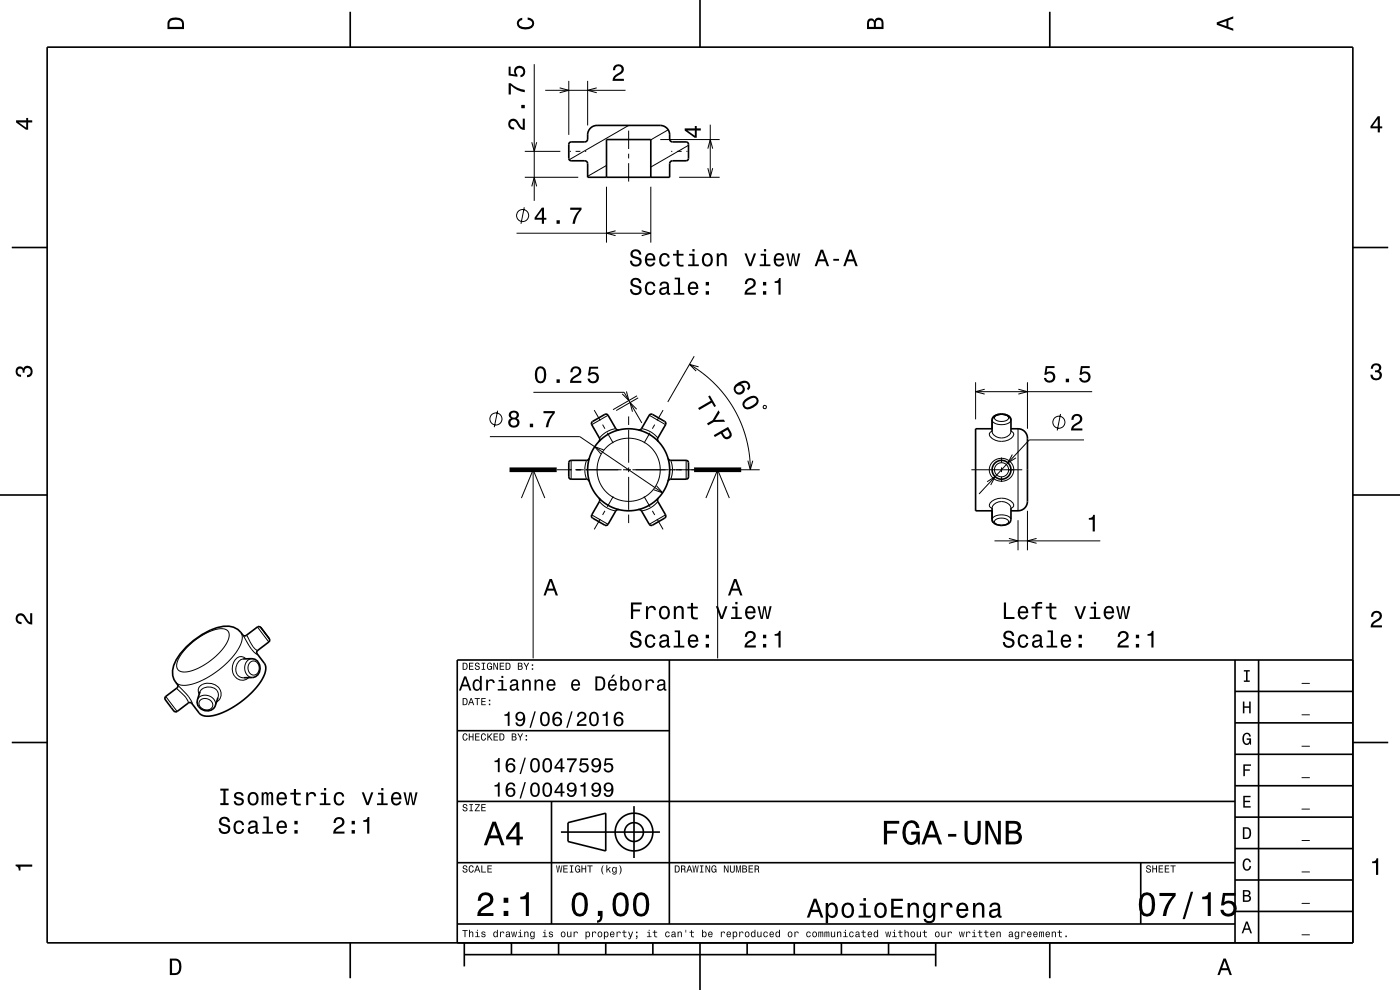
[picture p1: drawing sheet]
<svg xmlns="http://www.w3.org/2000/svg" width="297mm" height="210mm" viewBox="0 0 297 210" stroke-linecap="round" stroke-linejoin="round" font-family="sans-serif">
<g fill="none" stroke="#000" stroke-width=".21">
<path d="M113.3 13.6v29M115.7 19.2h17M118.7 18.6l2 .6-2 .5M120.7 17.2v11.4M124.7 17.2v9.4M126.6 18.6l-1.9 .6 1.9 .5M111.3 37.6h11.4M111.3 32.1h7.6M112.8 39.5l.5-1.9 .6 1.9M112.8 30.2l.5 1.9 .6-1.9M120.9 32.1h.2M122.1 32.1h1"/>
<path d="M124.1 32.1h.3M128.7 35.1l-4 2.3M128.7 39.6v11.9M133.4 26.6l-12.7 7.3M133.4 27.7v3.9M133.4 32.6v1M133.4 34.6v3.9M138.1 39.6v11.9M140.1 29.6h12.6M141.8 27.5l-3.7 2.2M142.4 32.1h.2M143.6 32.1h1"/>
<path d="M144.1 37.6h8.6M145.6 32.1h.3M146.1 30.8l-8 4.6M150.2 31.5l.5-1.9 .5 1.9M150.2 35.7l.5 1.9 .5-1.9M150.7 26.4v11.2M109.6 49.5h28.5M111.2 44l-.7 3.5M130.6 49l-1.9 .5 1.9 .5M136.1 49l2 .5-2 .5M146.3 77.3l2.9 2 2.4 2.1 2.2 2.5 1.9 2.9 1.5 2.9 1 3 .7 3.5 .3 3.4M147.3 75.6l-5.6 9.7"/>
<path d="M148.2 77.8l-1.9-.5 1.4 1.4M103.9 92.6h19.1l17.6 11.9M105.6 87.1l-.7 3.5M113.1 99.6v40.1M113.2 83.2h19.2l3.8 6.5M118.1 99.6h3.2M121.2 97.6v4M122.1 99.6h1.8M124.2 99.6h7.7M124.4 97.7a5.5 5.5 0 0 0 0 3.9M126.1 87l1.2 2.2M127.8 90.1l.5 .8"/>
<path d="M128.1 95.4l-1.9-.6 1.3 1.5M128.8 91.8l1.3 2.2M129 88.1l-3.5 2M130.6 90.9a5.6 5.6 0 0 0-3.4 2M132.2 99.6h1.7M132.9 83l.5 2-1.4-1.5M133.4 88.3v1.8M133.4 91.2v6.9M133.4 99.2v1M134.2 99.6h7.7M135.1 86.8l-1.4-1.4 .5 1.9M135.1 84l-5.1 2.9"/>
<path d="M135.4 84.4l-4.7 2.7M136.1 90.9a5.6 5.6 0 0 1 3.5 2M137.7 88.1l3.5 2M137.9 91.8l-1.3 2.2M138.9 90.1l-.5 .8M140.7 87l-1.3 2.2M142 99.6h1.2M142.3 97.7a5.6 5.6 0 0 1 0 3.9M142.9 99.6h1.8M143.4 99.6h17.8M145.6 97.6v4M152.2 99.6v40.1"/>
<path d="M158.7 97.7l.5 1.9 .5-1.9M162 86.1h.5v.5h-.5zM206.1 99.6h10.8M207 81.1v7.8M207 83.1h24.7M208.9 82.6l-1.9 .5 1.9 .5M210.5 91.5l-.6 .4a2.22 2.22 0 0 0 2.6 1.7 2.7 2.7 0 0 0 2.6-1.4l-.3-.5-.3-.2M210.5 91.6a2.17 2.17 0 0 0 2 1.3 2.17 2.17 0 0 0 2-1.3M210.5 89.1a2.09 2.09 0 0 0 2.6 .9 1.41 1.41 0 0 0 1.4-.9M210.5 98.1a2.51 2.51 0 0 1 3.8-.2 2.51 2.51 0 0 1-.4 3.8 2.5 2.5 0 0 1-3.3-.3 2.5 2.5 0 0 1-.1-3.3zM211.1 88.4a2.09 2.09 0 0 1 2.9 .2 1.58 1.58 0 0 1-2.2 .7 .69 .69 0 0 1-.7-.9zM212.5 97v1.1"/>
<path d="M212.5 99.2v1M214.8 96.4l-1 1.8 1.7-1.1M216 90.9v17.5M216 82.6l2 .5-2 .5M218 81.1v9.8M225 87.8l-.7 3.5M230 93.3h-11.6l-10.7 11.5M110.6 105.6l2.5-6 2.5 6M125.5 109.2l3.5 2M127.2 106.4a5.6 5.6 0 0 0 3.4 2M127.3 110.1l-1.2 2.2M128.3 108.4l-.5 .8"/>
<path d="M130.1 105.3l-1.3 2.2M133.4 101.2v7M133.4 109.1v1.9M136.6 105.3l1.3 2.2M138.4 108.4l.5 .8M139.3 103l1.3 1.5-1.9-.6M139.4 110.1l1.3 2.2M139.6 106.4a5.6 5.6 0 0 1-3.5 2M141.2 109.2l-3.5 2M149.8 105.6l2.4-6 2.5 6M209.4 102.2l1.7-1.1-.9 1.8M210.5 107.8l-.6-.4a1.34 1.34 0 0 1 1.1-1.4 3.2 3.2 0 0 1 4 1v.4l-.5 .4"/>
<path d="M210.5 107.7a2.18 2.18 0 0 1 2-1.3 2.18 2.18 0 0 1 2 1.3M210.5 110.2a1.83 1.83 0 0 1 2.1-1l.5 .1a1.39 1.39 0 0 1 1.4 .9M211 114.7h22.4M211.1 110.4a2.09 2.09 0 0 1 2.9 .2 1.58 1.58 0 0 1-2.2 .7 .69 .69 0 0 1-.7-.9zM212.5 101.2v1M214 114.2l2 .5-2 .5M216 110.3v6.4M218 108.4v8.3M219.9 114.2l-1.9 .5 1.9 .5M39.8 137.2l2.1-1.8 2.3-1.3a4.1 4.1 0 0 1 4.1-.3 2.51 2.51 0 0 1-.4 3l-1.1 1.4-1.6 1.5-1.6 1.2-1.9 1a3.8 3.8 0 0 1-3.9 .2 2.56 2.56 0 0 1 .5-3zM51.1 134.1a3.4 3.4 0 0 1-.6 3.7l-2.1 2.6-2.6 2.2-2.9 1.7-2.7 1a2.89 2.89 0 0 1-3-.6M51.6 139.8a2.06 2.06 0 0 0-1.6 1.9 2.06 2.06 0 0 0 1.4 2.1h.3"/>
<path d="M51.6 134.8l.5 .9a7.5 7.5 0 0 0 2.4 3.1v-.2M52.2 139.8a1.58 1.58 0 0 0-2.7 .7 2.5 2.5 0 0 0 2.1 3.8l.6-.2 .6-.4M52.3 134.8l.2 .3a5 5 0 0 0 2.1 2.9h.1M53.4 139.7a2.05 2.05 0 0 0-1.5 2.1 2.05 2.05 0 0 0 1.7 1.9M54.6 133l2.4 3.2M55.3 133.1l1.8 2.4zM35.2 147.7l2.4 3.2M37.5 145.9l.2 .3a6.7 6.7 0 0 1 2.3 2.8l-.1 .1M37.7 145.3l.3 .3a8.5 8.5 0 0 1 2.8 3.6l-.2-.1M41.9 148.5a2.06 2.06 0 0 1 2.4-.9 2.06 2.06 0 0 1 1.4 2.1M42.3 147.3a1.59 1.59 0 0 1 0-1.7 1.59 1.59 0 0 1 1.6-.7 2.35 2.35 0 0 1 2.5 1 2.35 2.35 0 0 1 0 2.7l-.5 .3M42.5 146.7a2.11 2.11 0 0 1 2.1-1.1 2.11 2.11 0 0 1 1.7 1.6v.7"/>
<path d="M42.6 148.5a1.57 1.57 0 0 1 1.7-.1 1.57 1.57 0 0 1 .8 1.6 1.53 1.53 0 0 1-1.9 .5 1.53 1.53 0 0 1-.9-1.7zM53 140.5a1.21 1.21 0 0 1 1.5-.1 1.21 1.21 0 0 1 .5 1.4 1.2 1.2 0 0 1-1.1 1.4 1.2 1.2 0 0 1-1.3-1.3l.1-.8z"/>
<circle cx="110.9" cy="45.7" r="1.28"/>
<circle cx="105.2" cy="88.9" r="1.28"/>
<circle cx="133.4" cy="99.7" r="6.7"/>
<circle cx="212.5" cy="99.7" r="1.5"/>
<circle cx="224.6" cy="89.6" r="1.28"/>
</g>
<g fill="none" stroke="#000" stroke-width=".35">
<path d="M10 10h277v190h-277zM74.3 2.5v7.5M148.5 0v10M222.7 2.5v7.5M120.7 30.3l.5-.2h2.9a.6 .6 0 0 0 .6-.6v-.9a2 2 0 0 1 2-2h13.4a2 2 0 0 1 2 2v.9a.6 .6 0 0 0 .6 .6h2.9l.2 .1 .3 .4-.1 3.3-.4 .2h-2.9a.6 .6 0 0 0-.6 .6v2.9h-17.4v-2.9a.61 .61 0 0 0-.6-.6h-3l-.4-.3zM128.7 37.6v-8h9.4v8M2.5 52.5h7.5M287 52.5h7.5M125 97.2l-.1 .3-.5 .1h-3.2l-.5 .3v.2v3.1l.2 .4 3.6 .1 .5 .4M131.3 91.2h-.3l-.4-.3-1.6-2.8-.4-.3-2.9 1.6-.2 .2v.4l1.7 2.9-.1 .7M135.4 91.2l.7-.3 1.8-3h.5l2.6 1.5 .2 .2v.5l-1.6 2.8-.1 .5 .1 .2M141.7 97.2l.6 .4 3.3 .1h.2l.3 .4-.1 3.3-.4 .2h-3.3l-.4 .2-.2 .3"/>
<path d="M210.5 90.9h-3.5v17.5h3.5M210.5 89.1v2.5M212.5 87.8a1.91 1.91 0 0 0-2 1.3M212.5 87.8a1.72 1.72 0 0 1 2 1.3M212.5 87.8a1.72 1.72 0 0 0-2 1.3M212.5 87.8a1.91 1.91 0 0 1 2 1.3M214.5 90.9h1.5a2 2 0 0 1 2 2v13.5a2 2 0 0 1-2 2h-1.5M214.5 89.1v2.5M0 105h10M127.1 105.7l.1 .2v.5l-1.7 2.8v.5l.2 .2 2.6 1.5h.5l1.8-3 .7-.3M139.6 105.7l-.1 .7 1.7 2.9 .1 .2-.3 .4-2.9 1.6-.4-.3-1.6-2.8-.4-.3h-.3M210.5 110.2l.2 .6"/>
<path d="M210.5 107.7v2.5M214.5 107.7v2.5a1.94 1.94 0 0 1-2.2 1.3 1.63 1.63 0 0 1-1.8-1.3M287 105h10M51.6 139.8l1.8-.1a2.03 2.03 0 0 1 1.8 2 2.03 2.03 0 0 1-1.6 2l-1.9 .1M54.5 138.6l1.6 2.1a3.3 3.3 0 0 1-.5 3.5l-1.9 2.4-2.5 2.3-2.9 1.8-3 1.1a3 3 0 0 1-3.1-.6l-1.8-2.2-.4 .1-2.4 1.8h-.6l-1.9-2.4a.52 .52 0 0 1 .1-.8l2.3-1.8 .2-.6M54.5 138.6l.2-.6 2.5-2-.1-.6-1.2-1.6-.7-.8-.3-.1-2.7 1.9h-.6a3.9 3.9 0 0 0-4.2-2 15.1 15.1 0 0 0-10.6 8.4 3.8 3.8 0 0 0 .9 4.1M142 140v56M262 140v60M267 140v60M287 140h-190v60M2.5 157.5h7.5M42.5 146.7l-.6 1.8a2.03 2.03 0 0 0 1.3 2.2 2.03 2.03 0 0 0 2.5-1l.6-1.8"/>
<path d="M97 155h45M262 153.3h25M262 146.7h25M287 157.5h7.5M97 170h165M117 170v26M119 176.5h21M120.5 174.5l8-2v8l-8-2zM134.5 171v11M262 173.3h25M262 166.7h25M262 160h25"/>
<path d="M97 196h165M97 183h165M242 183v13M262 193.3h25M262 186.7h25M262 180h25M74.3 200v7.5M98.5 202.5h100M98.5 200v5M108.5 200v2.5M118.5 200v2.5M128.5 200v2.5"/>
<path d="M138.5 200v2.5M148.5 200v10M158.5 200v2.5M168.5 200v2.5M178.5 200v2.5M188.5 200v2.5M198.5 200v5M222.7 200v7.5"/>
<circle cx="133.4" cy="99.7" r="8.7"/>
<circle cx="212.5" cy="99.6" r="2"/>
<circle cx="134.5" cy="176.5" r="2"/>
<circle cx="134.5" cy="176.5" r="4"/>
</g>
<path d="M108.1 99.6h10M147.2 99.6h10" fill="none" stroke="#000" stroke-width="1" stroke-linecap="butt"/>
<g fill="#000">
<path d="M36 4a2.18 2.18 0 0 0-.5 2.2h3.5v-1.2a1.43 1.43 0 0 0-1.7-1.3zM36.3 4.4a2.15 2.15 0 0 1 2.2 .3l.1 1h-2.6v-1z" fill-rule="evenodd"/>
<path d="M109.9 4.2l.9-.4v.4a.7 .7 0 0 0-.7 .5 .7 .7 0 0 0 .3 .8 1.7 1.7 0 0 0 2.5-.5 .9 .9 0 0 0-1-.8v-.5a1.24 1.24 0 0 1 1.4 1.1 1.24 1.24 0 0 1-1 1.4 2.22 2.22 0 0 1-2.5-.7l-.2-.5z" fill-rule="evenodd"/>
<path d="M130.3 14a1.18 1.18 0 0 1 2 .2 1.18 1.18 0 0 1-1 1.7l-.6 .4-.2 .4h1.9v.5h-2.5a1.81 1.81 0 0 1 1.5-1.8 .71 .71 0 0 0 .5-.8 .71 .71 0 0 0-.9-.6 .71 .71 0 0 0-.5 .9h-.5z" fill-rule="evenodd"/>
<path d="M184.2 4.2l-.3 .7v1.3h3.5v-1.3a.98 .98 0 0 0-.7-1.1 .98 .98 0 0 0-1.2 .6 .84 .84 0 0 0-1.3-.2zM184.5 4.5a.54 .54 0 0 1 .6-.1 .54 .54 0 0 1 .3 .6v.7h-1zM185.9 4.4a.62 .62 0 0 1 .8-.1 .62 .62 0 0 1 .3 .6v.8h-1.2z" fill-rule="evenodd"/>
<path d="M258.1 4.7v.6l3.5 1.2v-.4l-1-.4v-1.4l1-.4v-.4zM258.6 5l1.6-.5v1z" fill-rule="evenodd"/>
<path d="M3.4 25.5v.5l2.1 1.5h.5v-1.5h.8v-.5h-.8v-.5h-.4v.5zM4 26h1.6v1.1z" fill-rule="evenodd"/>
<path d="M108.1 25.5a1.2 1.2 0 0 0-.2 1.3 1.2 1.2 0 0 0 1.2 .7v-.5a.7 .7 0 0 1-.9-.5 .7 .7 0 0 1 .5-.8 .7 .7 0 0 1 .9 .5 1.8 1.8 0 0 0 1.7 1.4v-2.4h-.4v1.9a2.23 2.23 0 0 1-1.2-1.5 1.1 1.1 0 0 0-1.6-.1zM110.6 22.3v.7h.7v-.7zM107.9 17.6v2.4h.5v-1.9a5.2 5.2 0 0 0 2.9 1.5v-.5a5.3 5.3 0 0 1-3-1.5zM107.9 14.1v1.9l1.9 .3v-.4a.8 .8 0 0 1-.3-1.3 .8 .8 0 0 1 1.3 .1 .8 .8 0 0 1-.4 1.2v.5a1.21 1.21 0 0 0 1.1-1.5 1.21 1.21 0 0 0-1.7-.8 1.21 1.21 0 0 0-.5 1.7l-1-.1v-1.6z" fill-rule="evenodd"/>
<path d="M145.3 27.2v.5l2.1 1.5h.4v-1.5h.9v-.5h-.9v-.5h-.4v.5zM145.8 27.7h1.6v1.1z" fill-rule="evenodd"/>
<path d="M292.3 24.7l-1.6 2.1v.4h1.6v.9h.4v-.9h.5v-.4h-.5v-2.1zM292.3 25.2v1.6h-1.1z" fill-rule="evenodd"/>
<path d="M114.9 44l-1.5 2.2v.4h1.5v.9h.5v-.9h.5v-.4h-.5v-2.2zM114.9 44.6v1.6h-1.1zM118.1 46.7v.8h.7v-.8zM121 44v.5h1.9a5.2 5.2 0 0 0-1.5 3h.6a5.3 5.3 0 0 1 1.4-3v-.5z" fill-rule="evenodd"/>
<path d="M134 53.2a.97 .97 0 0 0-.2 1 .97 .97 0 0 0 .9 .6 .77 .77 0 0 1 .9 1 .84 .84 0 0 1-.9 .3 .84 .84 0 0 1-.6-.8h-.5a1.21 1.21 0 0 0 1.5 1.3 1.21 1.21 0 0 0 .8-1.8l-.9-.3a.72 .72 0 0 1-.8-.7 .7 .7 0 0 1 .8-.5 .7 .7 0 0 1 .6 .7h.4a1.17 1.17 0 0 0-.7-1.1 1.17 1.17 0 0 0-1.3 .3zM137.1 54a1.54 1.54 0 0 0 .8 2.6 1.06 1.06 0 0 0 1.1-.9h-.4l-.3 .3-.3 .2a.76 .76 0 0 1-.7-1h1.7a1.17 1.17 0 0 0-.5-1.3 1.17 1.17 0 0 0-1.4 .1zM137.5 54.3a.66 .66 0 0 1 .7-.2 .66 .66 0 0 1 .4 .8h-1.3zM140.1 54a1.52 1.52 0 0 0 .9 2.6 1.05 1.05 0 0 0 1.1-1.1h-.4a.67 .67 0 0 1-.7 .7 .67 .67 0 0 1-.7-.6 1.12 1.12 0 0 1 .7-1.6 .59 .59 0 0 1 .6 .7h.5a1.09 1.09 0 0 0-.8-1 1.09 1.09 0 0 0-1.2 .3zM143.5 53.1v.7h-.7v.4h.7l.1 1.8a1.05 1.05 0 0 0 1.4 .5v-.3a.68 .68 0 0 1-1-.4v-1.6h1v-.4h-1v-.7zM146.2 53.8v.4h.7v1.9h-.9v.4h2.3v-.4h-1v-2.3zM146.9 52.8v.5h.5v-.5zM149.2 54a1.52 1.52 0 0 0 .9 2.6 1.48 1.48 0 0 0 1.1-1.5 1.48 1.48 0 0 0-1.1-1.4l-.5 .1zM149.5 54.3a.67 .67 0 0 1 .7-.2 .67 .67 0 0 1 .5 .6 1.11 1.11 0 0 1-.6 1.5 1.17 1.17 0 0 1-.6-1.9zM152.1 53.8v2.7h.4v-1.6a.63 .63 0 0 1 .5-.9 .63 .63 0 0 1 .7 .8v1.7h.5v-1.8a.89 .89 0 0 0-.7-1 .89 .89 0 0 0-1 .5v-.4zM157.9 53.8l1 2.7h.5l1-2.7h-.5l-.7 2.1-.8-2.1zM161.4 53.8v.4h.7v1.9h-.9v.4h2.2v-.4h-.9v-2.3zM162.1 52.8v.5h.4v-.5zM164.4 54a1.54 1.54 0 0 0 .8 2.6 1.06 1.06 0 0 0 1.1-.9h-.4l-.2 .3-.4 .2a.76 .76 0 0 1-.7-1h1.8a1.16 1.16 0 0 0-.5-1.3 1.16 1.16 0 0 0-1.5 .1zM164.8 54.3a.66 .66 0 0 1 .8-.2 .66 .66 0 0 1 .3 .8h-1.3zM166.8 53.8l.6 2.7h.5l.4-2.3 .4 2.3h.4l.7-2.7h-.5l-.4 2.3-.4-2.3h-.4l-.4 2.3-.5-2.3zM174.1 53l-1.3 3.5h.5l.3-1.1h1.4l.4 1.1h.5l-1.3-3.5zM174.3 53.5l.6 1.5h-1.1zM176.8 54.9v.4h1.2v-.4zM180.2 53l-1.3 3.5h.5l.3-1.1h1.4l.4 1.1h.5l-1.3-3.5zM180.4 53.5l.6 1.5h-1.1z" fill-rule="evenodd"/>
<path d="M113.8 78.2a2.67 2.67 0 0 0 .4 3 1.14 1.14 0 0 0 1.6-.9 2.31 2.31 0 0 0-.6-2.5l-.5-.1-.5 .1zM114.3 78.2h.7a2.37 2.37 0 0 1 0 2.6h-.7a2.37 2.37 0 0 1 0-2.6zM118.1 80.5v.7h.7v-.7zM121.3 78l-.3 1h.5a.71 .71 0 0 1 .5-.9 .71 .71 0 0 1 .8 .5 .71 .71 0 0 1-.5 .9 1.8 1.8 0 0 0-1.4 1.7h2.4v-.4h-1.9a2.2 2.2 0 0 1 1.5-1.2 1.13 1.13 0 0 0 .1-1.7 1.13 1.13 0 0 0-1.7 .1zM125 77.8l-.3 1.9h.4a.79 .79 0 0 1 1.2-.2 .79 .79 0 0 1 .1 1.1 .79 .79 0 0 1-1.2 0l-.1-.3h-.5a1.21 1.21 0 0 0 1.5 1.1 1.21 1.21 0 0 0 .9-1.7 1.21 1.21 0 0 0-1.8-.5l.1-1h1.6v-.4z" fill-rule="evenodd"/>
<path d="M134 59.2a.97 .97 0 0 0-.2 1.1 .97 .97 0 0 0 .9 .6 .77 .77 0 0 1 .9 .9 .84 .84 0 0 1-.9 .3 .84 .84 0 0 1-.6-.7h-.5a1.21 1.21 0 0 0 1.5 1.2 1.21 1.21 0 0 0 .8-1.8l-.9-.3a.72 .72 0 0 1-.8-.6 .7 .7 0 0 1 .8-.6 .7 .7 0 0 1 .6 .8h.4a1.17 1.17 0 0 0-.7-1.2 1.17 1.17 0 0 0-1.3 .3zM137.1 60.1a1.53 1.53 0 0 0 .8 2.5 1.06 1.06 0 0 0 1.1-1.1h-.4a.67 .67 0 0 1-.6 .7 .67 .67 0 0 1-.7-.6 1.11 1.11 0 0 1 .7-1.5 .59 .59 0 0 1 .6 .6h.4a1.09 1.09 0 0 0-.7-1 1.09 1.09 0 0 0-1.2 .4zM140.2 59.9l-.3 .7h.4a.55 .55 0 0 1 .7-.5 .55 .55 0 0 1 .4 .7l-.2 .1a1 1 0 0 0-1.1 .2 1 1 0 0 0-.2 1 .94 .94 0 0 0 1.6 .1l.1 .3h.6v-.3l-.3-.1v-1.6a1.02 1.02 0 0 0-1.7-.6zM140.4 61.5l1.1-.4a.77 .77 0 0 1-.2 .9 .77 .77 0 0 1-.9 .1zM143.1 58.9v.4h.7v2.8h-.9v.4h2.3v-.4h-.9v-3.2zM146.2 60.1a1.55 1.55 0 0 0 .8 2.5 1.07 1.07 0 0 0 1.1-.9h-.4l-.3 .4-.3 .1a.76 .76 0 0 1-.7-.9h1.7a1.17 1.17 0 0 0-.4-1.4 1.17 1.17 0 0 0-1.5 .2zM146.6 60.3a.66 .66 0 0 1 .8-.1 .66 .66 0 0 1 .3 .7h-1.3zM149.7 61.8v.7h.7v-.7zM149.7 59.8v.8h.7v-.8z" fill-rule="evenodd"/>
<path d="M158.3 59.3l-.3 1h.5a.7 .7 0 0 1 .5-.9 .7 .7 0 0 1 .8 .5 .7 .7 0 0 1-.5 .9 1.8 1.8 0 0 0-1.4 1.7h2.4v-.4h-1.9a2.22 2.22 0 0 1 1.5-1.2 1.13 1.13 0 0 0 .1-1.7 1.13 1.13 0 0 0-1.7 .1zM161.9 61.8v.7h.7v-.7zM161.9 59.8v.8h.7v-.8zM164.3 59.7v.3h.8v2.5h.5v-3.5h-.3a.77 .77 0 0 1-1 .7z" fill-rule="evenodd"/>
<path d="M291.1 77.4a1.08 1.08 0 0 1 1.4-.2 1.08 1.08 0 0 1 .4 1.2l-.3 .3a1.06 1.06 0 0 1 .5 1.3 1.06 1.06 0 0 1-1.2 .7 1.1 1.1 0 0 1-1.2-1.2h.5a.71 .71 0 0 0 1 .8 .71 .71 0 0 0 .1-1.3h-.6v-.4a.61 .61 0 0 0 .8-.3 .61 .61 0 0 0-.2-.8 .61 .61 0 0 0-.9 .2l-.1 .5h-.5z" fill-rule="evenodd"/>
<path d="M3.6 78a.86 .86 0 0 1 1.4 .2 1.06 1.06 0 0 1 1.2-.6 1.06 1.06 0 0 1 .7 1.2 1.1 1.1 0 0 1-1.2 1.2v-.4a.71 .71 0 0 0 .8-1 .71 .71 0 0 0-1.3-.1v.6h-.4a.61 .61 0 0 0-.3-.8 .61 .61 0 0 0-.8 .2 .61 .61 0 0 0 .2 .8l.6 .2v.4a1.15 1.15 0 0 1-1.2-.6 1.15 1.15 0 0 1 .3-1.3z" fill-rule="evenodd"/>
<path d="M108.2 87.4a.83 .83 0 0 0 .2 1.3 1.11 1.11 0 0 0-.4 1.6 1.11 1.11 0 0 0 1.5 .3 1.03 1.03 0 0 0 .7-.9 1.03 1.03 0 0 0-.6-1 .89 .89 0 0 0 .4-1.1 .89 .89 0 0 0-1-.5zM108.3 89.6a.71 .71 0 0 1 1.4 0 .71 .71 0 0 1-1.4 0zM108.4 88.1a.6 .6 0 0 1 1.2 0 .6 .6 0 0 1-1.2 0zM112.4 89.9v.7h.7v-.7zM115.3 87.2v.5h1.9a5.2 5.2 0 0 0-1.4 2.9h.5a5.3 5.3 0 0 1 1.4-3v-.4z" fill-rule="evenodd"/>
<path d="M150.2 84.1l.6 .9-2.7 1.6 .2 .4 2.7-1.6 .5 .9 .4-.2-1.3-2.2zM152.4 87l-1.2 2.1-1.2 .7 .2 .4 1.2-.7h2.4l-.2-.5-1.9 .1 1-1.6zM151.4 92.3l.3 .4 1.2-.7a1.34 1.34 0 0 0 1.8 1 .93 .93 0 0 0 .4-1.4l-.6-1zM153.3 91.8l1-.6a1.12 1.12 0 0 1 .4 1.2 .6 .6 0 0 1-.6 .3 .6 .6 0 0 1-.5-.4z" fill-rule="evenodd"/>
<path d="M156 81.6a1.19 1.19 0 0 0-.1 1.7 1.19 1.19 0 0 0 1.7 .1 1.19 1.19 0 0 0-.1-1.8l-.4-.1a1.02 1.02 0 0 1 1.5 .1 .58 .58 0 0 1-.1 .8l.2 .4a1.18 1.18 0 0 0 .2-1.6 1.18 1.18 0 0 0-1.5-.4zM156 82.5a.75 .75 0 0 1 1.5 0 .75 .75 0 0 1-1.5 0zM158 84.8a1.14 1.14 0 0 0-.4 1.5 1.14 1.14 0 0 0 1.5 .5 2.3 2.3 0 0 0 1.9-1.8 1.14 1.14 0 0 0-1.7-1zM158.3 85.1a2.16 2.16 0 0 1 1.9-.6l.3 .5a2.39 2.39 0 0 1-2.2 1.3l-.4-.5z" fill-rule="evenodd"/>
<path d="M221.8 77.7l-.2 1.8h.4a.79 .79 0 0 1 1.1-.2 .79 .79 0 0 1 .1 1.2 .79 .79 0 0 1-1.2-.1l-.1-.2h-.4a1.21 1.21 0 0 0 1.5 1 1.21 1.21 0 0 0 .8-1.6 1.21 1.21 0 0 0-1.8-.6l.2-.9h1.5v-.4zM226.1 80.3v.8h.7v-.8zM229.3 77.7l-.3 1.8h.4a.79 .79 0 0 1 1.2-.2 .79 .79 0 0 1 0 1.2 .79 .79 0 0 1-1.1-.1l-.1-.2h-.5a1.21 1.21 0 0 0 1.5 1 1.21 1.21 0 0 0 .8-1.6 1.21 1.21 0 0 0-1.7-.6l.1-.9h1.6v-.4z" fill-rule="evenodd"/>
<path d="M227.6 88.1a1.18 1.18 0 0 1 1.9 .3 1.18 1.18 0 0 1-.9 1.7l-.6 .3-.3 .5h1.9v.4h-2.4a1.8 1.8 0 0 1 1.4-1.7 .71 .71 0 0 0 .5-.9 .71 .71 0 0 0-.8-.5 .71 .71 0 0 0-.6 .9h-.4z" fill-rule="evenodd"/>
<path d="M231 109.9a.77 .77 0 0 0 .9-.7h.4v3.5h-.5v-2.5h-.8z" fill-rule="evenodd"/>
<path d="M3.6 130.4a1.22 1.22 0 0 1 2 .7l.4 .6 .4 .3v-1.9h.4v2.4a1.8 1.8 0 0 1-1.7-1.4 .71 .71 0 0 0-.9-.5 .71 .71 0 0 0-.5 .8 .71 .71 0 0 0 .9 .5v.5a1.18 1.18 0 0 1-1.2-.7 1.18 1.18 0 0 1 .2-1.3z" fill-rule="evenodd"/>
<path d="M116.6 122.8l-1.3 3.5h.5l.3-1h1.4l.4 1h.5l-1.3-3.5zM116.8 123.3l.6 1.6h-1.1z" fill-rule="evenodd"/>
<path d="M133.8 127.8v3.5h.5v-1.6h1.5v-.4h-1.5v-1.1h1.8v-.4zM137 128.6v2.7h.5v-1.5a.66 .66 0 0 1 .3-.8 .66 .66 0 0 1 .9 .2v.2h.5a.89 .89 0 0 0-.7-.9 .89 .89 0 0 0-1.1 .5v-.4zM140.1 128.9a1.53 1.53 0 0 0 .9 2.5 1.48 1.48 0 0 0 1.1-1.5 1.48 1.48 0 0 0-1.1-1.4l-.5 .1zM140.4 129.2a.67 .67 0 0 1 .7-.3 .67 .67 0 0 1 .5 .6 1.11 1.11 0 0 1-.6 1.5 1.17 1.17 0 0 1-.6-1.8zM142.9 128.6v2.7h.5v-1.6a.63 .63 0 0 1 .4-.7 .63 .63 0 0 1 .8 .3v2h.4v-1.8a.89 .89 0 0 0-.6-1 .89 .89 0 0 0-1 .5v-.4zM146.6 127.9v.8h-.8v.4h.8v1.8a1.04 1.04 0 0 0 1.4 .5v-.4a.68 .68 0 0 1-1-.4v-1.5h1v-.4h-1v-.8zM151.9 128.6l1 2.7h.4l1-2.7h-.4l-.8 2.2-.8-2.2zM155.3 128.7v.4h.7v1.8h-.9v.4h2.3v-.4h-1v-2.2zM156 127.7v.5h.5v-.5zM158.4 128.9a1.54 1.54 0 0 0 .8 2.5 1.05 1.05 0 0 0 1-.9h-.4l-.2 .4-.4 .1a.76 .76 0 0 1-.7-.9h1.8a1.16 1.16 0 0 0-.5-1.4 1.16 1.16 0 0 0-1.4 .2zM158.7 129.1a.66 .66 0 0 1 .8-.1 .66 .66 0 0 1 .3 .7h-1.3zM160.7 128.6l.7 2.7h.4l.4-2.3 .4 2.3h.4l.7-2.7h-.4l-.5 2.3-.4-2.3h-.4l-.4 2.3-.5-2.3z" fill-rule="evenodd"/>
<path d="M134 134a.96 .96 0 0 0-.2 1.1 .96 .96 0 0 0 .9 .6 .77 .77 0 0 1 .9 1 .83 .83 0 0 1-.9 .3 .83 .83 0 0 1-.6-.8h-.5a1.21 1.21 0 0 0 1.5 1.3 1.21 1.21 0 0 0 .8-1.8l-.9-.4a.71 .71 0 0 1-.8-.6 .7 .7 0 0 1 .8-.5 .7 .7 0 0 1 .6 .7h.4a1.17 1.17 0 0 0-.7-1.1 1.17 1.17 0 0 0-1.3 .2zM137.1 134.9a1.53 1.53 0 0 0 .8 2.5 1.06 1.06 0 0 0 1.1-1h-.4a.67 .67 0 0 1-.6 .7 .67 .67 0 0 1-.7-.6 1.11 1.11 0 0 1 .7-1.6 .6 .6 0 0 1 .6 .6h.4a1.09 1.09 0 0 0-.7-.9 1.09 1.09 0 0 0-1.2 .3zM140.2 134.8l-.3 .6h.4a.55 .55 0 0 1 .7-.5 .55 .55 0 0 1 .4 .8h-.2a1 1 0 0 0-1.1 .2 1 1 0 0 0-.2 1.1 .93 .93 0 0 0 1.6 0l.1 .3 .6 .1v-.4h-.3v-1.6a1.02 1.02 0 0 0-1.7-.6zM140.4 136.3l1.1-.3a.77 .77 0 0 1-.2 .8 .77 .77 0 0 1-.9 .1zM143.1 133.7v.4h.7v2.9h-.9v.4h2.3v-.4h-.9v-3.3zM146.2 134.9a1.55 1.55 0 0 0 .8 2.5 1.06 1.06 0 0 0 1.1-.8h-.4l-.3 .3-.3 .1a.76 .76 0 0 1-.7-.9h1.7a1.17 1.17 0 0 0-.4-1.3 1.17 1.17 0 0 0-1.5 .1zM146.6 135.1a.66 .66 0 0 1 .8-.1 .66 .66 0 0 1 .3 .7h-1.3zM149.7 136.6v.8h.7v-.8zM149.7 134.6v.8h.7v-.8z" fill-rule="evenodd"/>
<path d="M155.7 122.8l-1.3 3.5h.5l.4-1h1.4l.3 1h.5l-1.3-3.5zM156 123.3l.5 1.6h-1.1z" fill-rule="evenodd"/>
<path d="M158.3 134.1l-.3 1h.5a.71 .71 0 0 1 .5-.9 .71 .71 0 0 1 .8 .6 .71 .71 0 0 1-.5 .8 1.8 1.8 0 0 0-1.4 1.8h2.4v-.5h-1.9a2.23 2.23 0 0 1 1.5-1.1 1.13 1.13 0 0 0 .1-1.7 1.13 1.13 0 0 0-1.7 0zM161.9 136.6v.8h.7v-.8zM161.9 134.6v.8h.7v-.8zM164.3 134.5v.4h.8v2.5h.5v-3.6h-.3a.77 .77 0 0 1-1 .7z" fill-rule="evenodd"/>
<path d="M213 127.8v3.5h2.2v-.4h-1.8v-3.1zM216.2 128.9a1.54 1.54 0 0 0 .8 2.5 1.06 1.06 0 0 0 1.1-.9h-.4l-.3 .4-.3 .1a.76 .76 0 0 1-.7-.9h1.7a1.16 1.16 0 0 0-.4-1.4 1.16 1.16 0 0 0-1.5 .2zM216.6 129.1a.66 .66 0 0 1 .8-.1 .66 .66 0 0 1 .3 .7h-1.3zM218.8 128.7v.4h.8v2.2h.5v-2.2h1v-.4h-1v-.4l.3-.2h.7v-.4a1.04 1.04 0 0 0-1.5 .7v.3zM222.6 127.9v.8h-.7v.4h.7l.1 1.8a1.05 1.05 0 0 0 1.4 .5v-.4a.68 .68 0 0 1-1-.4v-1.5h1v-.4h-1v-.8zM227.9 128.6l1 2.7h.5l1-2.7h-.5l-.7 2.2-.8-2.2zM231.4 128.7v.4h.7v1.8h-.9v.4h2.2v-.4h-.9v-2.2zM232.1 127.7v.5h.4v-.5zM234.4 128.9a1.54 1.54 0 0 0 .8 2.5 1.06 1.06 0 0 0 1.1-.9h-.4l-.2 .4-.4 .1a.76 .76 0 0 1-.7-.9h1.8a1.17 1.17 0 0 0-.5-1.4 1.17 1.17 0 0 0-1.5 .2zM234.8 129.1a.66 .66 0 0 1 .8-.1 .66 .66 0 0 1 .3 .7h-1.3zM236.8 128.6l.6 2.7h.5l.4-2.3 .4 2.3h.4l.7-2.7h-.5l-.4 2.3-.4-2.3h-.4l-.4 2.3-.5-2.3z" fill-rule="evenodd"/>
<path d="M213.1 134a.96 .96 0 0 0-.2 1.1 .96 .96 0 0 0 .9 .6 .77 .77 0 0 1 .9 1 .83 .83 0 0 1-.9 .3 .83 .83 0 0 1-.6-.8h-.5a1.21 1.21 0 0 0 1.5 1.3 1.21 1.21 0 0 0 .8-1.8l-1.2-.4a.58 .58 0 0 1-.4-.9 .58 .58 0 0 1 .8-.2l.3 .2 .2 .5h.4a1.17 1.17 0 0 0-.7-1.1 1.17 1.17 0 0 0-1.3 .2zM216.2 134.9a1.53 1.53 0 0 0 .8 2.5 1.07 1.07 0 0 0 1.1-1h-.4a.67 .67 0 0 1-.6 .7 .67 .67 0 0 1-.7-.6 1.11 1.11 0 0 1 .7-1.6 .6 .6 0 0 1 .6 .6h.4a1.09 1.09 0 0 0-.7-.9 1.09 1.09 0 0 0-1.2 .3zM219.3 134.8l-.3 .6h.4a.55 .55 0 0 1 .7-.5 .55 .55 0 0 1 .4 .8h-.2a1 1 0 0 0-1.1 .2 1 1 0 0 0-.2 1.1 .93 .93 0 0 0 1.6 0l.1 .3 .6 .1v-.4h-.3v-1.6a1.02 1.02 0 0 0-1.7-.6zM219.5 136.3l1.1-.3a.77 .77 0 0 1-.2 .8 .77 .77 0 0 1-.9 .1zM222.2 133.7v.4h.7v2.9h-.9v.4h2.3v-.4h-.9v-3.3zM225.3 134.9a1.55 1.55 0 0 0 .8 2.5 1.06 1.06 0 0 0 1.1-.8h-.4l-.3 .3-.3 .1a.76 .76 0 0 1-.7-.9h1.7a1.17 1.17 0 0 0-.4-1.3 1.17 1.17 0 0 0-1.5 .1zM225.7 135.1a.66 .66 0 0 1 .8-.1 .66 .66 0 0 1 .3 .7h-1.3zM228.8 136.6v.8h.7v-.8zM228.8 134.6v.8h.7v-.8z" fill-rule="evenodd"/>
<path d="M237.4 134.1l-.3 1h.5a.71 .71 0 0 1 .5-.9 .71 .71 0 0 1 .9 .6 .71 .71 0 0 1-.5 .8 1.8 1.8 0 0 0-1.5 1.8h2.4v-.5h-1.9a2.23 2.23 0 0 1 1.5-1.1 1.13 1.13 0 0 0 .1-1.7 1.13 1.13 0 0 0-1.7 0zM241 136.6v.8h.7v-.8zM241 134.6v.8h.7v-.8zM243.4 134.5v.4h.9v2.5h.4v-3.6h-.3a.77 .77 0 0 1-1 .7z" fill-rule="evenodd"/>
<path d="M291.2 129.9a1.18 1.18 0 0 1 1.9 .3 1.18 1.18 0 0 1-1 1.7l-.5 .3-.3 .5h1.9v.4h-2.4a1.8 1.8 0 0 1 1.4-1.8 .71 .71 0 0 0 .5-.8 .71 .71 0 0 0-.9-.5 .71 .71 0 0 0-.5 .8h-.4z" fill-rule="evenodd"/>
<path d="M98.5 143.5l-1.1 3h.4l.3-.9h1.2l.3 .9h.4l-1.1-3zM98.7 143.9l.4 1.3h-.9zM100.5 144.4a1.35 1.35 0 0 0 .6 2.2l.4-.1 .3-.4v.4h.4v-3.1h-.4v1.1a.77 .77 0 0 0-1.3-.1zM100.8 144.7a.53 .53 0 0 1 .6-.3 .53 .53 0 0 1 .4 .5 .96 .96 0 0 1-.6 1.3 1.02 1.02 0 0 1-.4-1.5zM103.1 144.2v2.3h.4v-1.3a.57 .57 0 0 1 .3-.7 .57 .57 0 0 1 .7 .2l.1 .2h.3a.76 .76 0 0 0-.5-.8 .76 .76 0 0 0-.9 .4v-.3zM105.8 144.2v.4h.6v1.6h-.8v.3h1.9v-.3h-.7v-2zM106.4 143.4v.4h.4v-.4zM108.4 144.3l-.2 .5h.4a.47 .47 0 0 1 .5-.4 .47 .47 0 0 1 .4 .6l-.2 .1a.84 .84 0 0 0-1 .3 .84 .84 0 0 0 0 1 .9 .9 0 0 0 1.3-.2l.1 .2 .4 .1v-.3h-.2v-1.4a.87 .87 0 0 0-.6-.7 .87 .87 0 0 0-.9 .2zM108.6 145.6l.9-.3a.66 .66 0 0 1-.1 .7 .66 .66 0 0 1-.8 .1zM110.8 144.2v2.3h.4v-1.4a.54 .54 0 0 1 .3-.6 .54 .54 0 0 1 .7 .3v1.7h.4v-1.5a.76 .76 0 0 0-.5-.9 .76 .76 0 0 0-.9 .4v-.3zM113.4 144.2v2.3h.4v-1.4a.54 .54 0 0 1 .3-.6 .54 .54 0 0 1 .7 .3v1.7h.4v-1.5a.76 .76 0 0 0-.5-.9 .76 .76 0 0 0-.9 .4v-.3zM116.2 144.4a1.33 1.33 0 0 0 .7 2.2 .91 .91 0 0 0 .9-.8h-.4l-.1 .3-.4 .1a.65 .65 0 0 1-.6-.8h1.6a1 1 0 0 0-.5-1.1 1 1 0 0 0-1.2 .1zM116.5 144.6a.57 .57 0 0 1 .7-.1 .57 .57 0 0 1 .3 .6h-1.2zM121.4 144.4a1.33 1.33 0 0 0 .7 2.2 .91 .91 0 0 0 .9-.8h-.4l-.1 .3-.4 .1a.65 .65 0 0 1-.6-.8h1.6a1 1 0 0 0-.5-1.1 1 1 0 0 0-1.2 .1zM121.7 144.6a.57 .57 0 0 1 .7-.1 .57 .57 0 0 1 .3 .6h-1.2zM126.3 143.5v3h1a1.64 1.64 0 0 0 .8-2.6 1.87 1.87 0 0 0-1.8-.4zM126.7 143.8l.9 .1a1.63 1.63 0 0 1 0 2.2h-.9zM130 143.1l-.4 .7h.3l.6-.7zM129.2 144.4a1.33 1.33 0 0 0 .7 2.2 .91 .91 0 0 0 .9-.8h-.3l-.2 .3-.4 .1a.65 .65 0 0 1-.6-.8h1.6a1 1 0 0 0-.5-1.1 1 1 0 0 0-1.2 .1zM129.5 144.6a.57 .57 0 0 1 .7-.1 .57 .57 0 0 1 .3 .6h-1.2zM131.6 143.4v3.1h.4v-.4a.79 .79 0 0 0 .8 .5 .79 .79 0 0 0 .7-.8 1.29 1.29 0 0 0-.9-1.7l-.3 .1-.3 .3v-1.1zM132.1 144.6a.54 .54 0 0 1 .6-.2 .54 .54 0 0 1 .4 .5 .97 .97 0 0 1-.5 1.3 1.01 1.01 0 0 1-.5-1.6zM134.4 144.4a1.24 1.24 0 0 0-.2 1.5 1.24 1.24 0 0 0 1.3 .6 1.25 1.25 0 0 0 .6-1.5 1.25 1.25 0 0 0-1.4-.8zM134.7 144.6a.58 .58 0 0 1 .6-.2 .58 .58 0 0 1 .4 .5 .8 .8 0 0 1 0 .9 .8 .8 0 0 1-.9 .4 1.17 1.17 0 0 1-.1-1.6zM137 144.2v2.3h.3v-1.3a.57 .57 0 0 1 .4-.7 .57 .57 0 0 1 .7 .2v.2h.4a.77 .77 0 0 0-.6-.8 .77 .77 0 0 0-.9 .4v-.3zM139.7 144.3l-.3 .5h.4a.47 .47 0 0 1 .6-.4 .47 .47 0 0 1 .3 .6l-.2 .1a.84 .84 0 0 0-1 .3 .84 .84 0 0 0 0 1 .9 .9 0 0 0 1.3-.2l.1 .2 .5 .1v-.3h-.2l-.1-1.4a.87 .87 0 0 0-.5-.7 .87 .87 0 0 0-.9 .2zM139.8 145.6l1-.3a.66 .66 0 0 1-.2 .7 .66 .66 0 0 1-.8 .1z" fill-rule="evenodd"/>
<path d="M98.1 140.6v1.5h.5a.77 .77 0 0 0 .6-.8 .77 .77 0 0 0-.6-.7zM98.4 140.8a.58 .58 0 0 1 .6 .5 .58 .58 0 0 1-.6 .6zM99.5 140.6v1.5h.9v-.2h-.7v-.5h.7v-.2h-.7v-.4h.7v-.2zM100.9 140.7a.53 .53 0 0 0 0 .6 .53 .53 0 0 0 .6 .2 .32 .32 0 0 1-.2 .5 .32 .32 0 0 1-.4-.4h-.2a.5 .5 0 0 0 .7 .5 .5 .5 0 0 0 .1-.8l-.3-.1a.29 .29 0 0 1-.2-.4 .29 .29 0 0 1 .4-.1 .29 .29 0 0 1 .2 .3h.2a.51 .51 0 0 0-.4-.4 .51 .51 0 0 0-.5 .1zM102.2 140.6v.2h.3v1.1h-.3v.2h.7v-.2h-.2v-1.1h.2v-.2zM103.4 140.8l-.1 .2a.69 .69 0 0 0 0 .8 .69 .69 0 0 0 .8 .3l.1-.2 .2 .2v-.8h-.6v.2h.4l-.2 .4a.6 .6 0 0 1-.5-.6 .6 .6 0 0 1 .5-.6l.2 .3h.2l-.1-.2a.5 .5 0 0 0-.9 0zM104.7 140.6v1.5h.1v-1.2l.6 1.2h.2v-1.5h-.1v1.2l-.6-1.2zM106 140.6v1.5h1v-.2h-.8v-.5h.7v-.2h-.7v-.4h.7v-.2zM107.3 140.6v1.5h.5a.77 .77 0 0 0 .6-.8 .77 .77 0 0 0-.6-.7zM107.5 140.8a.58 .58 0 0 1 .6 .5 .58 .58 0 0 1-.6 .6zM109.9 140.6v1.5h.5a.42 .42 0 0 0 .5-.3 .42 .42 0 0 0-.3-.5l.2-.2-.1-.4zM110.1 140.8h.3a.23 .23 0 0 1 .2 .2 .23 .23 0 0 1-.2 .2h-.3zM110.1 141.4h.3a.26 .26 0 0 1 .3 .2 .26 .26 0 0 1-.3 .3h-.3zM111.1 140.6l.5 .9v.6h.2v-.6l.5-.9h-.3l-.3 .7-.4-.7zM112.8 141.8v.3h.3v-.3zM112.8 140.9v.3h.3v-.3z" fill-rule="evenodd"/>
<path d="M98.1 148.1v1.5h.5a.77 .77 0 0 0 .6-.8 .77 .77 0 0 0-.6-.7zM98.4 148.3a.58 .58 0 0 1 .6 .5 .58 .58 0 0 1-.6 .6zM99.8 148.1l-.5 1.5h.2l.2-.5h.5l.2 .5h.2l-.5-1.5zM100 148.3l.2 .7h-.5zM100.7 148.1v.2h.5v1.3h.2v-1.3h.4v-.2zM102.1 148.1v1.5h.9v-.2h-.7v-.5h.7v-.2h-.7v-.4h.7v-.2zM103.7 149.3v.3h.3v-.3zM103.7 148.4v.3h.3v-.3z" fill-rule="evenodd"/>
<path d="M98.3 155.7l-.1 .3a.67 .67 0 0 0 0 .8 .67 .67 0 0 0 .8 .2l.2-.5h-.2l-.2 .4a.6 .6 0 0 1-.5-.6 .6 .6 0 0 1 .5-.6l.2 .3h.2l-.2-.3a.5 .5 0 0 0-.7 0zM99.5 155.6v1.5h.2v-.7h.6v.7h.1v-1.5h-.1v.6h-.6v-.6zM100.8 155.6v1.5h1v-.2h-.8v-.5h.7v-.2h-.7v-.4h.7v-.2zM102.2 155.7l-.1 .3a.67 .67 0 0 0 0 .8 .67 .67 0 0 0 .8 .2l.2-.5h-.2l-.2 .4a.6 .6 0 0 1-.5-.6 .6 .6 0 0 1 .5-.6l.2 .3h.2l-.2-.3a.5 .5 0 0 0-.7 0zM103.4 155.6v1.5h.2v-.6l.2-.1 .5 .7h.2l-.6-.9 .6-.6h-.3l-.6 .7v-.7zM104.7 155.6v1.5h1v-.2h-.8v-.5h.7v-.2h-.7v-.4h.7v-.2zM106 155.6v1.5h.5a.77 .77 0 0 0 .6-.8 .77 .77 0 0 0-.6-.7zM106.2 155.8a.58 .58 0 0 1 .6 .5 .58 .58 0 0 1-.6 .6zM108.6 155.6v1.5h.5a.42 .42 0 0 0 .5-.3 .42 .42 0 0 0-.3-.5l.2-.2-.1-.4zM108.8 155.8h.3a.23 .23 0 0 1 .2 .2 .23 .23 0 0 1-.2 .2h-.3zM108.8 156.4h.3a.26 .26 0 0 1 .3 .2 .26 .26 0 0 1-.3 .3h-.3zM109.8 155.6l.5 .9v.6h.2v-.6l.5-.9h-.3l-.3 .7-.4-.7zM111.5 156.8v.3h.3v-.3zM111.5 155.9v.3h.3v-.3z" fill-rule="evenodd"/>
<path d="M107 151.5v.3h.7v2.2h.4v-3h-.3a.66 .66 0 0 1-.8 .5zM109.6 151.2a.98 .98 0 0 0 0 1.5 .98 .98 0 0 0 1.4-.1 .88 .88 0 0 1-.7 1.1 .48 .48 0 0 1-.5-.5h-.4a1.06 1.06 0 0 0 1.2 .8 1.06 1.06 0 0 0 .8-1.2 1.21 1.21 0 0 0-.3-1.5 1.21 1.21 0 0 0-1.5-.1zM109.7 151.9a.65 .65 0 0 1 1.3 0 .65 .65 0 0 1-1.3 0zM113.4 150.9l-1.1 3.5h.3l1.1-3.5zM114.8 151.4a2.29 2.29 0 0 0 .3 2.6 .97 .97 0 0 0 1.5-.8 1.98 1.98 0 0 0-.6-2.1h-.9zM115.3 151.4h.6a2.02 2.02 0 0 1 0 2.2h-.6a2.04 2.04 0 0 1 0-2.2zM117.6 151.2a2.06 2.06 0 0 0 .2 2.8 .99 .99 0 0 0 1.3-.3 .99 .99 0 0 0-.2-1.3 .99 .99 0 0 0-1.3 0 .88 .88 0 0 1 .7-1.1l.4 .1 .1 .4h.4a.95 .95 0 0 0-.6-.8 .95 .95 0 0 0-1 .2zM117.6 153.1a.64 .64 0 0 1 1.2 0 .64 .64 0 0 1-1.2 0zM121.2 150.9l-1.1 3.5h.3l1.1-3.5zM122.7 151.2l-.3 .9h.4a.6 .6 0 0 1 .5-.8 .6 .6 0 0 1 .7 .5 .6 .6 0 0 1-.4 .7l-.3 .1a1.4 1.4 0 0 0-.9 1.4h2v-.4h-1.6l.7-.7a1 1 0 0 0 .8-1.4 1 1 0 0 0-1.6-.3zM125.2 151.4a2.29 2.29 0 0 0 .4 2.6 .98 .98 0 0 0 1.4-.8 1.97 1.97 0 0 0-.6-2.1h-.8zM125.7 151.4h.6a2.02 2.02 0 0 1 0 2.2h-.6a2.02 2.02 0 0 1 0-2.2zM127.8 151.5v.3h.7v2.2h.4v-3h-.3a.66 .66 0 0 1-.8 .5zM130.6 151.2a2.06 2.06 0 0 0 .2 2.8 .99 .99 0 0 0 1.3-.3 .99 .99 0 0 0-.2-1.3 .99 .99 0 0 0-1.3 0 .88 .88 0 0 1 .7-1.1l.4 .1 .2 .4h.3a.96 .96 0 0 0-.6-.8 .96 .96 0 0 0-1 .2zM130.6 153.1a.65 .65 0 0 1 1.3 0 .65 .65 0 0 1-1.3 0z" fill-rule="evenodd"/>
<path d="M263.7 148.8h.3v1h1v-1h.3v2.5h-.3v-1.2h-1v1.2h-.3z" fill-rule="evenodd"/>
<path d="M263.9 142.1h1.2v.3h-.4v1.9h.4v.3h-1.2v-.3h.4v-1.9h-.4z" fill-rule="evenodd"/>
<path d="M263.8 155.8a.85 .85 0 0 1 1-.4 .85 .85 0 0 1 .6 .8h-.4v-.2a.49 .49 0 0 0-.5-.3 .49 .49 0 0 0-.4 .3 1.2 1.2 0 0 0 .4 1.7 .66 .66 0 0 0 .6-.8h-.6v-.3h.9v1.4h-.2v-.4l-.3 .3a.85 .85 0 0 1-1.3-.6v-1.1z" fill-rule="evenodd"/>
<path d="M276.1 158.2h1.8v.2h-1.8z" fill-rule="evenodd"/>
<path d="M276.1 151.5h1.8v.2h-1.8z" fill-rule="evenodd"/>
<path d="M276.1 144.9h1.8v.2h-1.8z" fill-rule="evenodd"/>
<path d="M46.8 173.5a.96 .96 0 0 0-.3 1.1 .96 .96 0 0 0 .9 .6 .77 .77 0 0 1 .9 .9 .84 .84 0 0 1-.9 .4 .84 .84 0 0 1-.6-.8h-.4a1.21 1.21 0 0 0 1.4 1.3 1.21 1.21 0 0 0 .8-1.9l-.8-.3a.71 .71 0 0 1-.9-.6 .7 .7 0 0 1 .8-.5 .7 .7 0 0 1 .6 .7h.5a1.17 1.17 0 0 0-.7-1.1 1.17 1.17 0 0 0-1.3 .2zM49.8 174.4a1.53 1.53 0 0 0 .9 2.5 1.05 1.05 0 0 0 1.1-1h-.4a.67 .67 0 0 1-.7 .6 .67 .67 0 0 1-.7-.6 1.11 1.11 0 0 1 .7-1.5 .6 .6 0 0 1 .6 .6h.5a1.09 1.09 0 0 0-.8-.9 1.09 1.09 0 0 0-1.2 .3zM52.9 174.3l-.2 .6h.4a.55 .55 0 0 1 .6-.5 .55 .55 0 0 1 .4 .8h-.2a1.13 1.13 0 0 0-1.3 .9 .73 .73 0 0 0 .8 .8l.4-.1 .5-.3 .1 .3h.5v-.3l-.2-.1-.1-1.6a1.02 1.02 0 0 0-1.7-.5zM53.1 175.8l1.1-.3a.77 .77 0 0 1-.2 .8 .77 .77 0 0 1-.9 .1zM55.9 173.2v.4h.7v2.9h-.9v.3h2.2v-.3h-.9v-3.3zM58.9 174.4a1.54 1.54 0 0 0 .8 2.5 1.06 1.06 0 0 0 1.1-.8h-.4l-.2 .3-.4 .1a.76 .76 0 0 1-.7-.9h1.8a1.17 1.17 0 0 0-.5-1.4 1.17 1.17 0 0 0-1.5 .2zM59.3 174.6a.66 .66 0 0 1 .8-.1 .66 .66 0 0 1 .3 .7h-1.3zM62.4 176.1v.7h.7v-.7zM62.4 174.1v.8h.7v-.8z" fill-rule="evenodd"/>
<path d="M46.7 167.3v.4h.7v2.7h-.7v.4h1.8v-.4h-.6v-2.7h.6v-.4zM49.9 168.2a.76 .76 0 0 0-.2 .8 .76 .76 0 0 0 .7 .5l.9 .4a.63 .63 0 0 1-.6 .6 .63 .63 0 0 1-.7-.6h-.4a1.07 1.07 0 0 0 1.2 1 1.07 1.07 0 0 0 .9-1.2l-.4-.4-1.1-.3a.54 .54 0 0 1 .4-.7 .54 .54 0 0 1 .6 .5h.5a1.03 1.03 0 0 0-.7-.9 1.03 1.03 0 0 0-1.1 .3zM52.8 168.4a1.53 1.53 0 0 0 .9 2.5 1.48 1.48 0 0 0 1.2-1.5 1.48 1.48 0 0 0-1.2-1.4l-.5 .1zM53.2 168.6a.67 .67 0 0 1 .7-.2 .67 .67 0 0 1 .5 .6 1.11 1.11 0 0 1-.7 1.5 1.17 1.17 0 0 1-.5-1.9zM55.5 168.1v2.7h.4v-2.1l.2-.3h.3l.1 .3v2.1h.4v-2.1l.4-.4 .2 .2v.4v1.9h.5v-1.9a.69 .69 0 0 0-.6-.9l-.5 .4-.2-.3-.3-.1-.5 .4v-.3zM58.9 168.4a1.54 1.54 0 0 0 .8 2.5 1.06 1.06 0 0 0 1.1-.9h-.4l-.2 .4-.4 .1a.76 .76 0 0 1-.7-.9h1.8a1.16 1.16 0 0 0-.5-1.4 1.16 1.16 0 0 0-1.5 .2zM59.3 168.6a.66 .66 0 0 1 .8-.2 .66 .66 0 0 1 .3 .8h-1.3zM62.3 167.4v.8h-.7v.3h.7l.1 1.8a1.05 1.05 0 0 0 1.4 .6v-.4a.68 .68 0 0 1-1-.4v-1.6h1v-.3h-1v-.8zM65 168.1v2.7h.4v-1.6a.66 .66 0 0 1 .4-.7 .66 .66 0 0 1 .8 .2v.2h.5a.89 .89 0 0 0-.7-.9 .89 .89 0 0 0-1 .5v-.4zM68 168.2v.3h.7v1.9h-.9v.4h2.3v-.4h-.9v-2.2zM68.7 167.2v.5h.5v-.5zM71.1 168.4a1.53 1.53 0 0 0 .8 2.5 1.07 1.07 0 0 0 1.1-1.1h-.4a.67 .67 0 0 1-.6 .7 .67 .67 0 0 1-.7-.6 1.11 1.11 0 0 1 .6-1.5 .6 .6 0 0 1 .7 .6h.4a1.09 1.09 0 0 0-.7-1 1.09 1.09 0 0 0-1.2 .4zM76.7 168.1l1 2.7h.5l1-2.7h-.5l-.7 2.2-.8-2.2zM80.2 168.2v.3h.7v1.9h-.9v.4h2.2v-.4h-.9v-2.2zM80.9 167.2v.5h.4v-.5zM83.2 168.4a1.54 1.54 0 0 0 .8 2.5 1.06 1.06 0 0 0 1.1-.9h-.4l-.2 .4-.4 .1a.76 .76 0 0 1-.7-.9h1.8a1.16 1.16 0 0 0-.5-1.4 1.16 1.16 0 0 0-1.5 .2zM83.6 168.6a.66 .66 0 0 1 .8-.2 .66 .66 0 0 1 .3 .8h-1.3zM85.6 168.1l.7 2.7h.4l.4-2.3 .4 2.3h.4l.7-2.7h-.4l-.5 2.3-.4-2.3h-.4l-.4 2.3-.5-2.3z" fill-rule="evenodd"/>
<path d="M71.1 173.6l-.3 1h.4a.7 .7 0 0 1 .5-.9 .7 .7 0 0 1 .9 .5 .7 .7 0 0 1-.5 .9 1.8 1.8 0 0 0-1.4 1.7h2.4v-.4h-1.9a1.69 1.69 0 0 1 1.1-.9 1.15 1.15 0 0 0 .6-1.8 1.15 1.15 0 0 0-1.8-.1zM74.6 176.1v.7h.7v-.7zM74.6 174.1v.8h.7v-.8zM77.1 174v.3h.8v2.5h.4v-3.5h-.3a.77 .77 0 0 1-.9 .7z" fill-rule="evenodd"/>
<path d="M98.3 170.7a.53 .53 0 0 0 0 .6 .53 .53 0 0 0 .6 .2 .32 .32 0 0 1-.2 .5 .32 .32 0 0 1-.4-.4h-.2a.5 .5 0 0 0 .7 .5 .5 .5 0 0 0 .1-.8l-.3-.1a.27 .27 0 0 1-.1-.5 .27 .27 0 0 1 .4 .2l.2 .1a.51 .51 0 0 0-.3-.4 .51 .51 0 0 0-.5 .1zM99.6 170.6v.2h.3v1.1h-.3v.2h.7v-.2h-.2v-1.1h.2v-.2zM100.8 170.6v.2h.8l-.9 1.3h1.1v-.2h-.8l.8-1.3zM102.1 170.6v1.5h.9v-.2h-.7v-.5h.7v-.2h-.7v-.4h.7v-.2z" fill-rule="evenodd"/>
<path d="M104.5 174.3l-1.9 5h.7l.5-1.5h2l.6 1.5h.6l-1.8-5zM104.8 175l.8 2.2h-1.5zM109.6 174.4l-2.2 3v.7h2.2v1.2h.6v-1.2h.7v-.6h-.7v-3.1zM109.6 175.2v2.3h-1.6z" fill-rule="evenodd"/>
<path d="M104.9 161.4v.3h.7v2.1h.4v-3h-.3a.66 .66 0 0 1-.8 .6zM107.7 161a2.06 2.06 0 0 0 .2 2.8 .99 .99 0 0 0 1.3-.3 .99 .99 0 0 0-.2-1.3 .99 .99 0 0 0-1.3 0 .88 .88 0 0 1 .7-1.1l.4 .2 .1 .3h.4a.95 .95 0 0 0-.6-.8 .95 .95 0 0 0-1 .2zM107.7 162.9a.64 .64 0 0 1 1.2 0 .64 .64 0 0 1-1.2 0zM111.3 160.7l-1.1 3.5h.3l1.1-3.5zM112.7 161.2a2.29 2.29 0 0 0 .3 2.6 .97 .97 0 0 0 1.5-.8 1.97 1.97 0 0 0-.6-2.1h-.9zM113.2 161.2h.6a2.03 2.03 0 0 1 0 2.3h-.6a2.05 2.05 0 0 1 0-2.3zM115.3 161.2a2.29 2.29 0 0 0 .3 2.6 .98 .98 0 0 0 1.5-.8 1.97 1.97 0 0 0-.6-2.1h-.9zM115.8 161.2h.6a2.03 2.03 0 0 1 0 2.3h-.6a2.05 2.05 0 0 1 0-2.3zM118.9 160.9l-1.3 1.8v.4h1.3v.7h.4v-.7h.5v-.4h-.5v-1.8zM118.9 161.4v1.3h-.9zM120.3 160.9v.4h1.6a4.5 4.5 0 0 0-1.2 2.5h.4a4.5 4.5 0 0 1 1.2-2.6v-.3zM123.2 160.9l-.3 1.6h.4a.68 .68 0 0 1 1-.2 .68 .68 0 0 1 0 1 .68 .68 0 0 1-1.1-.3h-.4a1.04 1.04 0 0 0 1.3 .9 1.04 1.04 0 0 0 .7-1.4 1.04 1.04 0 0 0-1.5-.5l.1-.8h1.4v-.3zM125.7 161.1a.99 .99 0 0 0 0 1.4 .99 .99 0 0 0 1.4-.1 .88 .88 0 0 1-.7 1.1 .47 .47 0 0 1-.5-.4h-.4a1.05 1.05 0 0 0 1.2 .7 1.05 1.05 0 0 0 .8-1.2 1.21 1.21 0 0 0-.3-1.5 1.21 1.21 0 0 0-1.5 0zM125.9 161.8a.64 .64 0 0 1 1.2 0 .64 .64 0 0 1-1.2 0zM128.4 160.9l-.3 1.6h.4a.68 .68 0 0 1 1-.3 .68 .68 0 0 1 0 1.1 .68 .68 0 0 1-1.1-.3h-.4a1.04 1.04 0 0 0 1.3 .9 1.04 1.04 0 0 0 .7-1.4 1.04 1.04 0 0 0-1.5-.5l.2-.8h1.3v-.3z" fill-rule="evenodd"/>
<path d="M104.9 166.5v.3h.7v2.2h.4v-3h-.3a.66 .66 0 0 1-.8 .5zM107.7 166.2a2.06 2.06 0 0 0 .2 2.8 .99 .99 0 0 0 1.3-.3 .99 .99 0 0 0-.2-1.3 .99 .99 0 0 0-1.3 0 .88 .88 0 0 1 .7-1.1l.4 .1 .1 .4h.4a.95 .95 0 0 0-.6-.8 .95 .95 0 0 0-1 .2zM107.7 168.1a.64 .64 0 0 1 1.2 0 .64 .64 0 0 1-1.2 0zM111.3 165.9l-1.1 3.5h.3l1.1-3.5zM112.7 166.4a2.29 2.29 0 0 0 .3 2.6 .97 .97 0 0 0 1.5-.8 1.98 1.98 0 0 0-.6-2.1h-.9zM113.2 166.4h.6a2.03 2.03 0 0 1 0 2.2h-.6a2.05 2.05 0 0 1 0-2.2zM115.3 166.4a2.29 2.29 0 0 0 .3 2.6 .98 .98 0 0 0 1.5-.8 1.97 1.97 0 0 0-.6-2.1h-.9zM115.8 166.4h.6a2.03 2.03 0 0 1 0 2.2h-.6a2.05 2.05 0 0 1 0-2.2zM118.9 166l-1.3 1.9v.3h1.3v.8h.4v-.8h.5v-.3h-.5v-1.9zM118.9 166.5v1.4h-.9zM120.5 166.2a.98 .98 0 0 0 0 1.5 .98 .98 0 0 0 1.4-.1 .87 .87 0 0 1-.7 1.1 .48 .48 0 0 1-.5-.5h-.4a1.06 1.06 0 0 0 1.2 .8 1.06 1.06 0 0 0 .8-1.2 1.21 1.21 0 0 0-.3-1.5 1.21 1.21 0 0 0-1.5-.1zM120.7 166.9a.64 .64 0 0 1 1.2 0 .64 .64 0 0 1-1.2 0zM123.1 166.5v.3h.7v2.2h.4v-3h-.3a.66 .66 0 0 1-.8 .5zM125.7 166.2a.98 .98 0 0 0 0 1.5 .98 .98 0 0 0 1.4-.1 .87 .87 0 0 1-.7 1.1 .47 .47 0 0 1-.5-.5h-.4a1.05 1.05 0 0 0 1.2 .8 1.05 1.05 0 0 0 .8-1.2 1.21 1.21 0 0 0-.3-1.5 1.21 1.21 0 0 0-1.5-.1zM125.9 166.9a.64 .64 0 0 1 1.2 0 .64 .64 0 0 1-1.2 0zM128.3 166.2a.98 .98 0 0 0 0 1.5 .98 .98 0 0 0 1.4-.1 .87 .87 0 0 1-.7 1.1 .48 .48 0 0 1-.5-.5h-.4a1.06 1.06 0 0 0 1.2 .8 1.06 1.06 0 0 0 .8-1.2 1.21 1.21 0 0 0-.3-1.5 1.21 1.21 0 0 0-1.5-.1zM128.5 166.9a.64 .64 0 0 1 1.2 0 .64 .64 0 0 1-1.2 0z" fill-rule="evenodd"/>
<path d="M187.5 174.1v5h.7v-2.3h2.1v-.6h-2.1v-1.5h2.6v-.6zM192 174.7a3.5 3.5 0 0 0 .5 4.4 1.59 1.59 0 0 0 2.1-.7l.2 .7h.3v-2.7h-1.8v.6h1.1a1.22 1.22 0 0 1-1.6 1.5 2.91 2.91 0 0 1 0-3.8 1.01 1.01 0 0 1 1.5 .9h.8a1.71 1.71 0 0 0-1.3-1.6 1.71 1.71 0 0 0-1.8 .7zM197.3 174.1l-1.8 5h.6l.6-1.4h2l.5 1.4h.7l-1.9-5zM197.7 174.8l.7 2.2h-1.5zM201.1 176.9v.6h1.8v-.6zM204.6 174.1v3.1a1.75 1.75 0 0 0 1.7 2.1 1.75 1.75 0 0 0 1.8-2.1v-3.1h-.7v3.2a1.1 1.1 0 0 1-1.1 1.4 1.1 1.1 0 0 1-1-1.4v-3.2zM209 174.1v5h.6v-4.1l1.9 4.1h.8v-5h-.6v4.1l-1.9-4.1zM213.3 174.1v5h1.9a1.4 1.4 0 0 0 1.6-1 1.4 1.4 0 0 0-.9-1.7 1.22 1.22 0 0 0 .6-1.5 1.22 1.22 0 0 0-1.4-.8zM214 174.7h1a.76 .76 0 0 1 .9 .8 .76 .76 0 0 1-.9 .7h-1zM214 176.8h1.1a.87 .87 0 0 1 1 .8 .87 .87 0 0 1-1 .9h-1.1z" fill-rule="evenodd"/>
<path d="M263.7 168.8h1.6v.3h-1.2v.8h1.1v.3h-1.1v.8h1.2v.3h-1.6z" fill-rule="evenodd"/>
<path d="M263.8 162.1h1.6v.3h-1.3v.8h1v.3h-1v1.1h-.3z" fill-rule="evenodd"/>
<path d="M263.7 175.5v2.5h.8a1.37 1.37 0 0 0 .7-2.2 1.55 1.55 0 0 0-1.5-.3zM264 175.8a.98 .98 0 0 1 1.1 .7 .98 .98 0 0 1-.6 1.2h-.5z" fill-rule="evenodd"/>
<path d="M276.1 178.2h1.8v.2h-1.8z" fill-rule="evenodd"/>
<path d="M276.1 171.5h1.8v.2h-1.8z" fill-rule="evenodd"/>
<path d="M276.1 164.9h1.8v.2h-1.8z" fill-rule="evenodd"/>
<path d="M3.3 183.4h3.5v.4h-2.5v.9h-.3a.77 .77 0 0 0-.7-1z" fill-rule="evenodd"/>
<path d="M98.3 183.7a.53 .53 0 0 0 0 .6 .53 .53 0 0 0 .6 .2 .32 .32 0 0 1-.2 .5 .32 .32 0 0 1-.4-.4h-.2a.5 .5 0 0 0 .7 .5 .5 .5 0 0 0 .1-.8l-.3-.1a.27 .27 0 0 1-.1-.5 .27 .27 0 0 1 .4 .2l.2 .1a.51 .51 0 0 0-.3-.4 .51 .51 0 0 0-.5 .1zM99.6 183.7l-.1 .3a.67 .67 0 0 0 0 .8 .67 .67 0 0 0 .8 .2l.2-.5h-.2l-.2 .4a.6 .6 0 0 1-.5-.6 .6 .6 0 0 1 .5-.6l.2 .3h.2l-.2-.3a.5 .5 0 0 0-.7 0zM101.1 183.6l-.5 1.5h.2l.2-.5h.6l.1 .5h.2l-.5-1.5zM101.3 183.8l.2 .7h-.5zM102.1 183.6v1.5h1v-.2h-.8v-1.3zM103.4 183.6v1.5h1v-.2h-.8v-.5h.7v-.2h-.7v-.4h.7v-.2z" fill-rule="evenodd"/>
<path d="M98.1 197.3v.2h.5v1.3h.1v-1.3h.5v-.2zM99.5 197.2v1.6h.2v-.7a.27 .27 0 0 1 .2-.3 .27 .27 0 0 1 .3 .3v.7h.2v-.8a.38 .38 0 0 0-.3-.4 .38 .38 0 0 0-.4 .2v-.6zM100.9 197.7v.1h.3v.8h-.4v.2h1v-.2h-.4v-.9zM101.2 197.2v.2h.2v-.2zM102.2 197.7l-.1 .1a.6 .6 0 0 0 .7 .6 .27 .27 0 0 1-.2 .3 .27 .27 0 0 1-.3-.3h-.2a.42 .42 0 0 0 .6 .4 .42 .42 0 0 0 .1-.6l-.4-.2a.23 .23 0 0 1 .1-.3 .23 .23 0 0 1 .3 .2h.2l-.3-.3zM104.8 197.7a.59 .59 0 0 0-.2 .8 .59 .59 0 0 0 .7 .3l.1-.2v.2h.2v-1.6h-.2v.6l-.3-.2zM104.9 197.9l.1-.1a.42 .42 0 0 1 .4 .4 .42 .42 0 0 1-.4 .4l-.1-.2zM106.1 197.6v1.2h.2v-1h.4l.1 .2h.2a.38 .38 0 0 0-.3-.4 .38 .38 0 0 0-.4 .2v-.2zM107.4 197.7l-.1 .3h.2a.24 .24 0 0 1 .3-.3 .24 .24 0 0 1 .1 .4 .44 .44 0 0 0-.5 .1 .44 .44 0 0 0 .1 .6l.5-.2 .3 .2v-.2l-.2-.9zM107.5 198.4a.25 .25 0 0 1 .5 0 .25 .25 0 0 1-.5 0zM108.4 197.6l.3 1.2h.2l.2-1 .1 1h.2l.3-1.2h-.2l-.2 1-.1-1h-.2l-.2 1-.2-1zM110 197.7v.1h.3v.8h-.4v.2h1v-.2h-.4v-.9zM110.3 197.2v.2h.2v-.2zM111.2 197.6v1.2h.2v-.7a.27 .27 0 0 1 .2-.3 .27 .27 0 0 1 .3 .3v.7h.2v-.8a.38 .38 0 0 0-.2-.4 .38 .38 0 0 0-.5 .2v-.2zM112.6 197.7a.59 .59 0 0 0-.2 .8 .59 .59 0 0 0 .7 .3l.1-.2a.31 .31 0 0 1-.1 .4 .31 .31 0 0 1-.4-.1h-.2a.47 .47 0 0 0 .5 .3 .47 .47 0 0 0 .4-.5v-1.1h-.2v.2l-.3-.2zM112.7 197.9l.1-.1a.42 .42 0 0 1 .4 .4 .42 .42 0 0 1-.4 .4l-.1-.2zM115.2 197.7v.1h.3v.8h-.4v.2h1v-.2h-.4v-.9zM115.5 197.2v.2h.2v-.2zM116.5 197.7v.1a.6 .6 0 0 0 .6 .6 .27 .27 0 0 1-.2 .3 .27 .27 0 0 1-.3-.3h-.2a.42 .42 0 0 0 .6 .4 .42 .42 0 0 0 .1-.6l-.4-.2a.23 .23 0 0 1 .1-.3 .23 .23 0 0 1 .3 .2h.2l-.3-.3zM119.1 197.7a.57 .57 0 0 0 0 .9 .57 .57 0 0 0 .8-.1l.1-.3a.51 .51 0 0 0-.3-.6 .51 .51 0 0 0-.6 .1zM119.2 197.9l.1-.1a.4 .4 0 0 1 .5 .4 .4 .4 0 0 1-.6 .3zM120.3 197.6v.8a.38 .38 0 0 0 .3 .4 .38 .38 0 0 0 .4-.2v.2h.2v-1.2h-.2v.9l-.3 .2-.2-.2v-.9zM121.7 197.6v1.2h.2l.1-1h.3l.1 .2h.2a.38 .38 0 0 0-.3-.4 .38 .38 0 0 0-.4 .2v-.2zM124.2 197.6v1.6h.2v-.6l.1 .1a.53 .53 0 0 0 .7-.5 .53 .53 0 0 0-.7-.5l-.1 .1v-.2zM124.5 197.9l.1-.1a.42 .42 0 0 1 .4 .4 .42 .42 0 0 1-.4 .4l-.2-.2zM125.6 197.6v1.2h.2l.1-1h.3l.1 .2h.2a.38 .38 0 0 0-.3-.4 .38 .38 0 0 0-.4 .2v-.2zM126.9 197.7a.57 .57 0 0 0 0 .9 .57 .57 0 0 0 .8-.1l.1-.3a.51 .51 0 0 0-.3-.6 .51 .51 0 0 0-.6 .1zM127 197.9l.1-.1a.4 .4 0 0 1 .5 .4 .4 .4 0 0 1-.6 .3zM128.1 197.6v1.6h.2v-.6l.1 .1a.53 .53 0 0 0 .7-.5 .53 .53 0 0 0-.7-.5l-.1 .1v-.2zM128.4 197.9l.1-.1a.42 .42 0 0 1 .4 .4 .42 .42 0 0 1-.4 .4l-.2-.2zM129.5 197.7a.57 .57 0 0 0-.1 .9 .57 .57 0 0 0 .9 0v-.1l-.5 .1-.2-.3 .8-.1a.48 .48 0 0 0-.3-.6 .48 .48 0 0 0-.6 .1zM129.7 197.8h.3l.2 .3h-.6zM130.8 197.6v1.2h.2l.1-1h.3l.1 .2h.2a.38 .38 0 0 0-.3-.4 .38 .38 0 0 0-.4 .2v-.2zM132.3 197.3v.4h-.3v.1h.3l.1 .9 .5 .1v-.1l-.4-.1v-.2v-.6h.4v-.1h-.4v-.4zM133.2 197.6l.5 1.3-.1 .1h-.3v.2h.3l.7-1.6h-.2l-.3 1-.3-1zM134.9 197.6v.3h.3v-.3zM134.9 198.5v.3h.2l-.2 .4 .2-.1 .1-.3v-.3zM137.3 197.7v.1h.3v.8h-.4v.2h1v-.2h-.4v-.9zM137.6 197.2v.2h.2v-.2zM138.8 197.3v.4h-.3v.1h.3l.1 .9 .5 .1v-.1l-.4-.1v-.2v-.6h.4v-.1h-.4v-.4zM141.2 197.7a.57 .57 0 0 0 0 .9 .57 .57 0 0 0 .8 0l.1-.2h-.2l-.1 .2a.4 .4 0 0 1-.5-.4 .4 .4 0 0 1 .5-.4l.1 .2h.2l-.3-.4zM142.6 197.7l-.1 .3h.1a.24 .24 0 0 1 .3-.3 .24 .24 0 0 1 .2 .4 .44 .44 0 0 0-.6 .1 .44 .44 0 0 0 .1 .6l.5-.2 .3 .2v-.2l-.2-.9zM142.6 198.4a.26 .26 0 0 1 .5 0 .26 .26 0 0 1-.5 0zM143.7 197.6v1.2h.2v-.7a.27 .27 0 0 1 .3-.3 .27 .27 0 0 1 .3 .3v.7h.1v-.8a.38 .38 0 0 0-.2-.4 .38 .38 0 0 0-.5 .2v-.2zM145.4 197.2v.6h.2v-.6zM146.6 197.3v.4h-.3v.1h.3l.1 .9 .5 .1v-.1l-.4-.1v-.2v-.6h.4v-.1h-.4v-.4zM148.9 197.2v1.6h.2v-.2a.4 .4 0 0 0 .5 .2 .4 .4 0 0 0 .3-.3v-.3a.48 .48 0 0 0-.6-.6l-.2 .2v-.6zM149.2 197.9l.1-.1a.42 .42 0 0 1 .4 .4 .42 .42 0 0 1-.4 .4l-.2-.2zM150.4 197.7a.57 .57 0 0 0-.1 .9 .57 .57 0 0 0 .8 0l.1-.1-.6 .1-.2-.3 .8-.1a.48 .48 0 0 0-.3-.6 .48 .48 0 0 0-.5 .1zM150.5 197.8h.3l.2 .3h-.6zM152.9 197.6v1.2h.2l.1-1h.3l.1 .2h.2a.38 .38 0 0 0-.3-.4 .38 .38 0 0 0-.4 .2v-.2zM154.3 197.7a.57 .57 0 0 0-.1 .9 .57 .57 0 0 0 .8 0l.1-.1-.6 .1-.2-.3 .8-.1a.48 .48 0 0 0-.3-.6 .48 .48 0 0 0-.5 .1zM154.4 197.8h.3l.2 .3h-.6zM155.4 197.6v1.6h.2v-.6l.1 .1a.53 .53 0 0 0 .7-.5 .53 .53 0 0 0-.7-.5l-.1 .1v-.2zM155.7 197.9l.1-.1a.42 .42 0 0 1 .4 .4 .42 .42 0 0 1-.4 .4l-.1-.2zM156.8 197.6v1.2h.2l.1-1h.3l.1 .2h.2a.38 .38 0 0 0-.3-.4 .38 .38 0 0 0-.4 .2v-.2zM158.1 197.7a.57 .57 0 0 0 0 .9 .57 .57 0 0 0 .9-.1v-.3a.51 .51 0 0 0-.3-.6 .51 .51 0 0 0-.6 .1zM158.3 197.9a.38 .38 0 0 1 .5 .3 .38 .38 0 0 1-.5 .3zM159.4 197.7a.59 .59 0 0 0-.1 .8 .59 .59 0 0 0 .6 .3l.2-.2v.2h.2v-1.6h-.2v.6l-.4-.2zM159.6 197.9v-.1a.42 .42 0 0 1 .5 .4 .42 .42 0 0 1-.5 .4l-.1-.2zM160.7 197.6v.8a.38 .38 0 0 0 .2 .4 .38 .38 0 0 0 .5-.2v.2h.2v-1.2h-.2l-.1 .9-.2 .2-.2-.2-.1-.9zM162.1 197.7a.57 .57 0 0 0-.1 .9 .57 .57 0 0 0 .8 0l.1-.2h-.2l-.1 .2a.4 .4 0 0 1-.5-.4 .4 .4 0 0 1 .5-.4l.1 .2h.2l-.3-.4zM163.4 197.7a.57 .57 0 0 0-.1 .9 .57 .57 0 0 0 .8 0l.1-.1-.6 .1-.2-.3 .8-.1a.48 .48 0 0 0-.3-.6 .48 .48 0 0 0-.5 .1zM163.5 197.8h.3l.2 .3h-.6zM164.6 197.7a.59 .59 0 0 0-.1 .8 .59 .59 0 0 0 .6 .3l.2-.2v.2h.2v-1.6h-.2v.6l-.4-.2zM164.8 197.9l.1-.1a.42 .42 0 0 1 .4 .4 .42 .42 0 0 1-.4 .4l-.2-.2zM167.2 197.7a.57 .57 0 0 0 0 .9 .57 .57 0 0 0 .9-.1v-.3a.51 .51 0 0 0-.2-.6 .51 .51 0 0 0-.7 .1zM167.4 197.9l.1-.1a.4 .4 0 0 1 .4 .4 .4 .4 0 0 1-.5 .3zM168.5 197.6v1.2h.2l.1-1h.3l.2 .2h.1a.38 .38 0 0 0-.3-.4 .38 .38 0 0 0-.4 .2v-.2zM171.2 197.7a.57 .57 0 0 0-.1 .9 .57 .57 0 0 0 .9 0v-.2h-.2l-.1 .2a.4 .4 0 0 1-.5-.4 .4 .4 0 0 1 .5-.4l.1 .2h.2l-.3-.4zM172.4 197.7a.57 .57 0 0 0 0 .9 .57 .57 0 0 0 .9-.1v-.3a.51 .51 0 0 0-.2-.6 .51 .51 0 0 0-.7 .1zM172.6 197.9l.1-.1a.4 .4 0 0 1 .4 .4 .4 .4 0 0 1-.5 .3zM173.6 197.6v1.2h.2v-.9l.1-.2 .1 1.1h.2v-.9l.2-.2 .1 1.1h.1l-.1-1.2-.3 .2-.2-.2-.2 .1zM174.9 197.6v1.2h.2v-.9l.1-.2 .1 1.1h.2v-.9l.2-.2 .1 1.1h.1l-.1-1.2-.3 .2-.2-.2-.2 .1zM176.3 197.6v.8a.38 .38 0 0 0 .2 .4 .38 .38 0 0 0 .5-.2v.2h.2v-1.2h-.2v.9l-.3 .2-.2-.2v-.9zM177.6 197.6v1.2h.2v-.7a.27 .27 0 0 1 .2-.3 .27 .27 0 0 1 .3 .3v.7h.2v-.8a.38 .38 0 0 0-.3-.4 .38 .38 0 0 0-.4 .2v-.2zM179 197.7v.1h.3v.8h-.4v.2h.9v-.2h-.3v-.9zM179.3 197.2v.2h.2v-.2zM180.3 197.7a.57 .57 0 0 0-.1 .9 .57 .57 0 0 0 .9 0v-.2h-.2l-.1 .2a.4 .4 0 0 1-.5-.4 .4 .4 0 0 1 .5-.4l.1 .2h.2l-.3-.4zM181.6 197.7l-.1 .3h.2a.24 .24 0 0 1 .2-.3 .24 .24 0 0 1 .2 .4 .44 .44 0 0 0-.6 .1 .44 .44 0 0 0 .1 .6l.6-.2 .3 .2v-.2l-.3-.9zM181.6 198.4a.26 .26 0 0 1 .5 0 .26 .26 0 0 1-.5 0zM183 197.3v.4h-.3v.1h.3l.1 .9 .6 .1v-.1l-.4-.1-.1-.2v-.6h.5v-.1h-.5v-.4zM184.2 197.7a.57 .57 0 0 0-.1 .9 .57 .57 0 0 0 .8 0l.1-.1-.6 .1-.2-.3 .8-.1a.48 .48 0 0 0-.2-.6 .48 .48 0 0 0-.6 .1zM184.3 197.8h.3l.2 .3h-.6zM185.4 197.7a.59 .59 0 0 0-.1 .8 .59 .59 0 0 0 .7 .3l.1-.2v.2h.2v-1.6h-.2v.6l-.3-.2zM185.6 197.9l.1-.1a.42 .42 0 0 1 .4 .4 .42 .42 0 0 1-.4 .4l-.2-.2zM187.8 197.6l.3 1.2h.2l.1-1 .2 1h.2l.3-1.2h-.2l-.2 1-.2-1h-.2l-.1 1-.2-1zM189.4 197.7v.1h.3v.8h-.4v.2h1v-.2h-.4v-.9zM189.7 197.2v.2h.2v-.2zM190.8 197.3v.4h-.3v.1h.3l.1 .9 .6 .1v-.1l-.4-.1-.1-.2v-.6h.5v-.1h-.5v-.4zM191.9 197.2v1.6h.2v-.7a.27 .27 0 0 1 .2-.3 .27 .27 0 0 1 .3 .3v.7h.2v-.8a.38 .38 0 0 0-.3-.4 .38 .38 0 0 0-.4 .2v-.6zM193.3 197.7a.57 .57 0 0 0-.1 .9 .57 .57 0 0 0 .9-.1v-.3a.51 .51 0 0 0-.2-.6 .51 .51 0 0 0-.6 .1zM193.4 197.9l.1-.1a.42 .42 0 0 1 .4 .4 .42 .42 0 0 1-.4 .4l-.2-.2zM194.5 197.6v.8a.38 .38 0 0 0 .2 .4 .38 .38 0 0 0 .5-.2v.2h.2v-1.2h-.2v.9l-.3 .2-.2-.2v-.9zM196 197.3v.4h-.3v.1h.3l.1 .9 .6 .1v-.1l-.4-.1-.1-.2v-.6h.5v-.1h-.5v-.4zM198.5 197.7a.57 .57 0 0 0-.1 .9 .57 .57 0 0 0 .9-.1v-.3a.51 .51 0 0 0-.2-.6 .51 .51 0 0 0-.6 .1zM198.6 197.9l.1-.1a.42 .42 0 0 1 .4 .4 .42 .42 0 0 1-.4 .4l-.1-.2zM199.7 197.6v.8a.38 .38 0 0 0 .2 .4 .38 .38 0 0 0 .5-.2v.2h.2v-1.2h-.2v.9l-.3 .2-.2-.2v-.9zM201.1 197.6v1.2h.2v-1h.4l.1 .2h.2a.38 .38 0 0 0-.3-.4 .38 .38 0 0 0-.5 .2v-.2zM203.4 197.6l.3 1.2h.2l.1-1 .2 1h.2l.3-1.2h-.2l-.2 1-.2-1h-.2l-.1 1-.2-1zM205 197.6v1.2h.2v-1h.4l.1 .2h.2a.38 .38 0 0 0-.3-.4 .38 .38 0 0 0-.5 .2v-.2zM206.3 197.7v.1h.3v.8h-.4v.2h1v-.2h-.4v-.9zM206.6 197.2v.2h.2v-.2zM207.8 197.3v.4h-.4v.1h.4v.9l.6 .1v-.1l-.4-.1-.1-.2v-.6h.5v-.1h-.5v-.4zM209.1 197.3v.4h-.4v.1h.4v.9l.6 .1v-.1l-.4-.1-.1-.2v-.6h.5v-.1h-.5v-.4zM210.2 197.7a.57 .57 0 0 0-.1 .9 .57 .57 0 0 0 .9 0v-.1l-.6 .1-.1-.3 .7-.1a.48 .48 0 0 0-.2-.6 .48 .48 0 0 0-.6 .1zM210.4 197.8h.3l.1 .3h-.5zM211.4 197.6v1.2h.2v-.7a.27 .27 0 0 1 .2-.3 .27 .27 0 0 1 .3 .3v.7h.2v-.8a.38 .38 0 0 0-.3-.4 .38 .38 0 0 0-.4 .2v-.2zM214.1 197.7l-.1 .3h.2a.24 .24 0 0 1 .3-.3 .24 .24 0 0 1 .1 .4 .44 .44 0 0 0-.5 .1 .44 .44 0 0 0 .1 .6l.5-.2 .3 .2v-.2l-.2-.9zM214.2 198.4a.25 .25 0 0 1 .5 0 .25 .25 0 0 1-.5 0zM215.4 197.7a.59 .59 0 0 0-.2 .8 .59 .59 0 0 0 .7 .3l.1-.2a.31 .31 0 0 1-.1 .4 .31 .31 0 0 1-.4-.1h-.2a.47 .47 0 0 0 .5 .4 .47 .47 0 0 0 .4-.6v-1.1h-.2v.2l-.3-.2zM215.5 197.9l.1-.1a.42 .42 0 0 1 .4 .4 .42 .42 0 0 1-.4 .4l-.1-.2zM216.7 197.6v1.2h.2v-1h.4l.1 .2h.2a.38 .38 0 0 0-.3-.4 .38 .38 0 0 0-.4 .2v-.2zM218 197.7a.57 .57 0 0 0-.1 .9 .57 .57 0 0 0 .9 0v-.1l-.6 .1-.1-.3 .7-.1a.48 .48 0 0 0-.2-.6 .48 .48 0 0 0-.6 .1zM218.2 197.8h.3l.1 .3h-.5zM219.3 197.7a.57 .57 0 0 0-.1 .9 .57 .57 0 0 0 .9 0v-.1l-.5 .1-.2-.3 .7-.1a.48 .48 0 0 0-.2-.6 .48 .48 0 0 0-.6 .1zM219.5 197.8h.3l.1 .3h-.5zM220.4 197.6v1.2h.2v-.9l.2-.2 .1 1.1h.1l.1-.9 .1-.2 .1 1.1h.2l-.1-1.2-.4 .2-.2-.2-.2 .1zM221.9 197.7a.57 .57 0 0 0-.1 .9 .57 .57 0 0 0 .9 0v-.1l-.5 .1-.2-.3 .7-.1a.48 .48 0 0 0-.2-.6 .48 .48 0 0 0-.6 .1zM222.1 197.8h.3l.1 .3h-.5zM223.1 197.6v1.2h.2v-.7a.27 .27 0 0 1 .2-.3 .27 .27 0 0 1 .3 .3v.7h.2v-.8a.38 .38 0 0 0-.2-.4 .38 .38 0 0 0-.5 .2v-.2zM224.7 197.3v.4h-.4v.1h.4v.9l.6 .1v-.1l-.4-.1v-.2v-.6h.4v-.1h-.4v-.4zM226 198.5v.3h.3v-.3z" fill-rule="evenodd"/>
<path d="M101.8 189.7l-.3 .6-.1 .8h.6a1.01 1.01 0 0 1 .8-1.2 1.01 1.01 0 0 1 1.2 .7 1.01 1.01 0 0 1-.7 1.2 2.58 2.58 0 0 0-2.1 2.5h3.5v-.6h-2.7a2.42 2.42 0 0 1 1.6-1.4 1.61 1.61 0 0 0 1-2.1 1.61 1.61 0 0 0-2.3-.8zM106.8 193.2v1.1h1v-1.1zM106.8 190.4v1.1h1v-1.1zM110.4 190.2v.5h1.1v3.6h.7v-5h-.5a1.1 1.1 0 0 1-1.3 .9z" fill-rule="evenodd"/>
<path d="M118 183.6l.2 1.5h.2l.2-1.3 .3 1.3h.2l.2-1.5h-.2l-.1 1.3-.3-1.3h-.1l-.3 1.3-.1-1.3zM119.5 183.6v1.5h.9v-.2h-.7v-.5h.7v-.2h-.7v-.4h.7v-.2zM120.9 183.6v.2h.3v1.1h-.3v.2h.7v-.2h-.2v-1.1h.2v-.2zM122.1 183.8l-.1 .2a.69 .69 0 0 0 0 .8 .69 .69 0 0 0 .8 .3l.2-.2 .1 .2v-.8h-.6v.2h.4l-.2 .4a.6 .6 0 0 1-.5-.6 .6 .6 0 0 1 .5-.6l.2 .3h.2l-.1-.2a.5 .5 0 0 0-.9 0zM123.4 183.6v1.5h.2v-.7h.6v.7h.2v-1.5h-.2v.6h-.6v-.6zM124.6 183.6v.2h.5v1.3h.2v-1.3h.4v-.2zM127.9 183.5a1.35 1.35 0 0 0 .2 2 1.85 1.85 0 0 1 0-2zM128.6 183.5v1.6h.2v-.4l.2-.2 .4 .6h.2l-.4-.7 .4-.5h-.2l-.6 .5v-.9zM130 184a.59 .59 0 0 0-.2 .8 .59 .59 0 0 0 .7 .3l.1-.2a.31 .31 0 0 1-.1 .4 .31 .31 0 0 1-.4-.1h-.2a.47 .47 0 0 0 .5 .4 .47 .47 0 0 0 .4-.6v-1.1h-.2v.2l-.3-.2zM130.1 184.2l.1-.1a.42 .42 0 0 1 .4 .4 .42 .42 0 0 1-.4 .4l-.1-.2zM131.4 183.5a1.85 1.85 0 0 1 0 2 1.22 1.22 0 0 0 0-2z" fill-rule="evenodd"/>
<path d="M121.7 189.9a4.4 4.4 0 0 0 0 3.9 1.62 1.62 0 0 0 1.7 .6 1.62 1.62 0 0 0 1.2-1.4 3.3 3.3 0 0 0-.9-3.6l-.7-.1-.8 .1zM122.5 190l.5-.1 .5 .1a3.4 3.4 0 0 1 0 3.7l-.5 .2-.5-.2a3.4 3.4 0 0 1 0-3.7zM126.8 193.2v1.1h.5v.1a.68 .68 0 0 1-.6 .9v.5a1.19 1.19 0 0 0 1.1-1.4v-1.2zM130.4 189.9a4.4 4.4 0 0 0 0 3.9 1.62 1.62 0 0 0 1.7 .6 1.62 1.62 0 0 0 1.2-1.4 3.3 3.3 0 0 0-.9-3.6l-.7-.1-.8 .1zM131.2 190l.5-.1 .4 .1a3.4 3.4 0 0 1 0 3.7l-.4 .2-.5-.2a3.4 3.4 0 0 1 0-3.7zM134.7 189.9a4.4 4.4 0 0 0 0 3.9 1.62 1.62 0 0 0 1.7 .6 1.62 1.62 0 0 0 1.2-1.4 3.3 3.3 0 0 0-.9-3.6l-.7-.1-.7 .1zM135.5 190l.5-.1 .5 .1a3.4 3.4 0 0 1 0 3.7l-.5 .2-.5-.2a3.4 3.4 0 0 1 0-3.7z" fill-rule="evenodd"/>
<path d="M143.2 183.6v1.5h.4a.77 .77 0 0 0 .6-.8 .77 .77 0 0 0-.6-.7zM143.4 183.8a.58 .58 0 0 1 .6 .5 .58 .58 0 0 1-.6 .6zM144.5 183.6v1.5h.2v-.7a.45 .45 0 0 1 .5 .2 .45 .45 0 0 1 0 .5l.3-.1-.3-.6a.42 .42 0 0 0 .2-.5 .42 .42 0 0 0-.4-.3zM144.7 183.8h.2a.26 .26 0 0 1 .3 .2 .26 .26 0 0 1-.3 .3h-.2zM146.1 183.6l-.5 1.5h.2l.2-.5h.6l.1 .5h.2l-.5-1.5zM146.3 183.8l.2 .7h-.5zM146.9 183.6l.2 1.5h.2l.3-1.3 .2 1.3h.2l.2-1.5h-.2l-.1 1.3-.3-1.3h-.1l-.3 1.3-.1-1.3zM148.5 183.6v.2h.3v1.1h-.3v.2h.7v-.2h-.2v-1.1h.2v-.2zM149.7 183.6v1.5h.1v-1.2l.6 1.2h.3v-1.5h-.2v1.2l-.6-1.2zM151 183.8l-.1 .2a.69 .69 0 0 0 0 .8 .69 .69 0 0 0 .8 .3l.2-.2 .1 .2v-.8h-.5v.2h.3l-.2 .4a.6 .6 0 0 1-.5-.6 .6 .6 0 0 1 .5-.6l.2 .3h.2l-.2-.3a.54 .54 0 0 0-.8 .1zM153.6 183.6v1.5h.1v-1.2l.6 1.2h.3v-1.5h-.2v1.2l-.6-1.2zM154.8 183.6v.9a.52 .52 0 0 0 .6 .6 .52 .52 0 0 0 .5-.6v-.9h-.2v.9a.33 .33 0 0 1-.3 .4 .33 .33 0 0 1-.4-.4v-.9zM156.1 183.6v1.5h.2v-1.4l.3 1.4h.2l.2-1.4v1.4h.2v-1.5h-.3l-.2 1.3-.3-1.3zM157.5 183.6v1.5h.5a.42 .42 0 0 0 .5-.3 .42 .42 0 0 0-.3-.5l.2-.2-.1-.4zM157.7 183.8h.3a.23 .23 0 0 1 .2 .2 .23 .23 0 0 1-.2 .2h-.3zM157.7 184.4h.3a.26 .26 0 0 1 .3 .2 .26 .26 0 0 1-.3 .3h-.3zM158.8 183.6v1.5h1v-.2h-.8v-.5h.7v-.2h-.7v-.4h.7v-.2zM160.1 183.6v1.5h.2v-.7a.45 .45 0 0 1 .5 .2 .45 .45 0 0 1 .1 .5l.2-.1-.3-.6a.42 .42 0 0 0 .2-.5 .42 .42 0 0 0-.4-.3zM160.3 183.8h.2a.26 .26 0 0 1 .3 .2 .26 .26 0 0 1-.3 .3h-.2z" fill-rule="evenodd"/>
<path d="M172.6 190.6l-1.4 4h.5l.4-1.1h1.6l.4 1.1h.6l-1.5-4zM172.9 191.2l.6 1.8h-1.2zM175.2 191.5v4.3h.5v-1.6a1.06 1.06 0 0 0 1.1 .5 1.06 1.06 0 0 0 .9-.9 1.72 1.72 0 0 0-1.1-2.4 .94 .94 0 0 0-.9 .6v-.5zM175.9 192.2a.72 .72 0 0 1 .8-.3 .72 .72 0 0 1 .5 .7 1.29 1.29 0 0 1-.7 1.7 1.35 1.35 0 0 1-.6-2.1zM178.9 191.9a1.75 1.75 0 0 0 1 2.9 1.73 1.73 0 0 0 1.4-1.5 1.73 1.73 0 0 0-.9-1.7l-.5-.2-.6 .2zM179.2 192.2a.76 .76 0 0 1 .9-.3 .76 .76 0 0 1 .5 .7 1.27 1.27 0 0 1-.7 1.7 1.34 1.34 0 0 1-.7-2.1zM182.4 191.7v.4h.8v2.1h-1.1v.4h2.6v-.4h-1v-2.5zM183.2 190.5v.6h.5v-.6zM185.8 191.9a1.74 1.74 0 0 0 1 2.9 1.73 1.73 0 0 0 1.4-1.5 1.73 1.73 0 0 0-.8-1.7l-.6-.2-.6 .2zM186.2 192.2a.76 .76 0 0 1 .8-.3 .76 .76 0 0 1 .6 .7 1.27 1.27 0 0 1-.8 1.7 1.34 1.34 0 0 1-.6-2.1zM189.1 190.6v4h2.5v-.4h-2v-1.4h1.8v-.5h-1.8v-1.2h1.9v-.5zM192.5 191.5v3.1h.6v-1.7a.72 .72 0 0 1 .4-.9 .72 .72 0 0 1 .9 .4v2.2h.5v-2a1.01 1.01 0 0 0-.7-1.1 1.01 1.01 0 0 0-1.2 .5v-.5zM196.2 191.9a1.8 1.8 0 0 0 .8 2.9l.5-.2 .4-.4a.84 .84 0 0 1-.3 1.1 .84 .84 0 0 1-1.2-.4h-.4a.92 .92 0 0 0 1.1 .9 1.12 1.12 0 0 0 1.3-1.3v-3h-.5v.5l-.4-.4a1.02 1.02 0 0 0-1.3 .3zM196.6 192.2a.72 .72 0 0 1 .7-.3 .72 .72 0 0 1 .6 .7 1.27 1.27 0 0 1-.8 1.7 1.37 1.37 0 0 1-.5-2.1zM199.7 191.5v3.1h.5v-1.7a.76 .76 0 0 1 .4-.9 .76 .76 0 0 1 .9 .2l.1 .3h.5a1.02 1.02 0 0 0-.8-1 1.02 1.02 0 0 0-1.2 .6v-.6zM203.2 191.9a1.76 1.76 0 0 0 .9 2.9 1.21 1.21 0 0 0 1.3-1h-.5l-.3 .4-.4 .1a.86 .86 0 0 1-.8-1.1h2a1.33 1.33 0 0 0-.5-1.5 1.33 1.33 0 0 0-1.7 .2zM203.6 192.1a.76 .76 0 0 1 .9-.1 .76 .76 0 0 1 .4 .8h-1.5zM206.4 191.5v3.1h.5v-1.7a.72 .72 0 0 1 .5-.9 .72 .72 0 0 1 .9 .4v2.2h.5v-2a1.01 1.01 0 0 0-.7-1.1 1.01 1.01 0 0 0-1.2 .5v-.5zM210.2 191.7l-.3 .7h.5a.63 .63 0 0 1 .7-.6 .63 .63 0 0 1 .5 .9l-.3 .1a1.3 1.3 0 0 0-1.5 1 .83 .83 0 0 0 .9 .9l.6-.1 .4-.4 .1 .4 .7 .1v-.4l-.3-.1v-1.8a1.16 1.16 0 0 0-.8-1 1.16 1.16 0 0 0-1.2 .3zM210.4 193.4l1.3-.3a.88 .88 0 0 1-.3 1 .88 .88 0 0 1-1 .1l-.1-.4z" fill-rule="evenodd"/>
<path d="M242 189.9a4.4 4.4 0 0 0 0 3.9 1.62 1.62 0 0 0 1.8 .6 1.62 1.62 0 0 0 1.1-1.4 3.3 3.3 0 0 0-.8-3.6l-.8-.1-.7 .1zM242.8 190l.5-.1 .5 .1a3.4 3.4 0 0 1 0 3.7l-.5 .2-.5-.2a3.4 3.4 0 0 1 0-3.7zM246 189.4v.7h2.7a7.4 7.4 0 0 0-2 4.2h.7a7.5 7.5 0 0 1 2-4.3v-.6zM252.6 189.2l-1.7 5.8h.5l1.7-5.8zM255 190.2v.5h1.2v3.6h.7v-5h-.5a1.11 1.11 0 0 1-1.4 .9zM259.4 189.4l-.4 2.7h.6a1.12 1.12 0 0 1 1.7-.3 1.12 1.12 0 0 1 0 1.7 1.12 1.12 0 0 1-1.6-.1l-.1-.4h-.7a1.74 1.74 0 0 0 2 1.5 1.74 1.74 0 0 0 1.4-2.1 1.74 1.74 0 0 0-2.2-1.3l-.4 .2 .2-1.3h2.2v-.6z" fill-rule="evenodd"/>
<path d="M243.3 183.7a.53 .53 0 0 0 0 .6 .53 .53 0 0 0 .6 .2 .32 .32 0 0 1-.2 .5 .32 .32 0 0 1-.4-.4h-.2a.5 .5 0 0 0 .7 .5 .5 .5 0 0 0 .1-.8l-.3-.1a.28 .28 0 0 1-.2-.4 .28 .28 0 0 1 .4-.1 .28 .28 0 0 1 .1 .3h.2a.51 .51 0 0 0-.3-.4 .51 .51 0 0 0-.5 .1zM244.5 183.6v1.5h.2v-.7h.6v.7h.2v-1.5h-.2v.6h-.6v-.6zM245.8 183.6v1.5h1v-.2h-.8v-.5h.7v-.2h-.7v-.4h.7v-.2zM247.1 183.6v1.5h1v-.2h-.8v-.5h.7v-.2h-.7v-.4h.7v-.2zM248.3 183.6v.2h.5v1.3h.2v-1.3h.4v-.2z" fill-rule="evenodd"/>
<path d="M264.3 195.5l-.9 2.5h.3l.3-.8h1l.3 .8h.3l-.9-2.5zM264.5 195.8l.4 1.1h-.8z" fill-rule="evenodd"/>
<path d="M263.7 188.8v2.5h.9a.7 .7 0 0 0 .8-.5 .7 .7 0 0 0-.4-.8 .61 .61 0 0 0 .3-.8 .61 .61 0 0 0-.7-.4zM264 189.1h.5a.38 .38 0 0 1 .5 .4 .38 .38 0 0 1-.5 .3h-.5zM264 190.2h.5a.44 .44 0 0 1 .6 .4 .44 .44 0 0 1-.5 .4h-.6z" fill-rule="evenodd"/>
<path d="M263.9 182.4a.85 .85 0 0 1 .9-.3 .85 .85 0 0 1 .6 .8h-.4v-.2a.47 .47 0 0 0-.4-.3 .47 .47 0 0 0-.5 .2 1.21 1.21 0 0 0 .4 1.8 .64 .64 0 0 0 .6-.7h.3a.89 .89 0 0 1-.7 1 .89 .89 0 0 1-1-.7v-1.2z" fill-rule="evenodd"/>
<path d="M276.1 198.2h1.8v.2h-1.8z" fill-rule="evenodd"/>
<path d="M276.1 191.5h1.8v.2h-1.8z" fill-rule="evenodd"/>
<path d="M276.1 184.9h1.8v.2h-1.8z" fill-rule="evenodd"/>
<path d="M291.1 182.7a.77 .77 0 0 0 .9-.6h.4v3.5h-.5v-2.5h-.8z" fill-rule="evenodd"/>
<path d="M36 203.3v3.5h1.2a1.42 1.42 0 0 0 1.3-1.7 1.38 1.38 0 0 0-1.3-1.8zM36.5 203.8h1a1.89 1.89 0 0 1 0 2.5l-1 .1z" fill-rule="evenodd"/>
<path d="M259.5 203.3l-1.2 3.5h.4l.4-1h1.4l.4 1h.4l-1.2-3.5zM259.8 203.8l.5 1.6h-1z" fill-rule="evenodd"/>
</g>
</svg>
